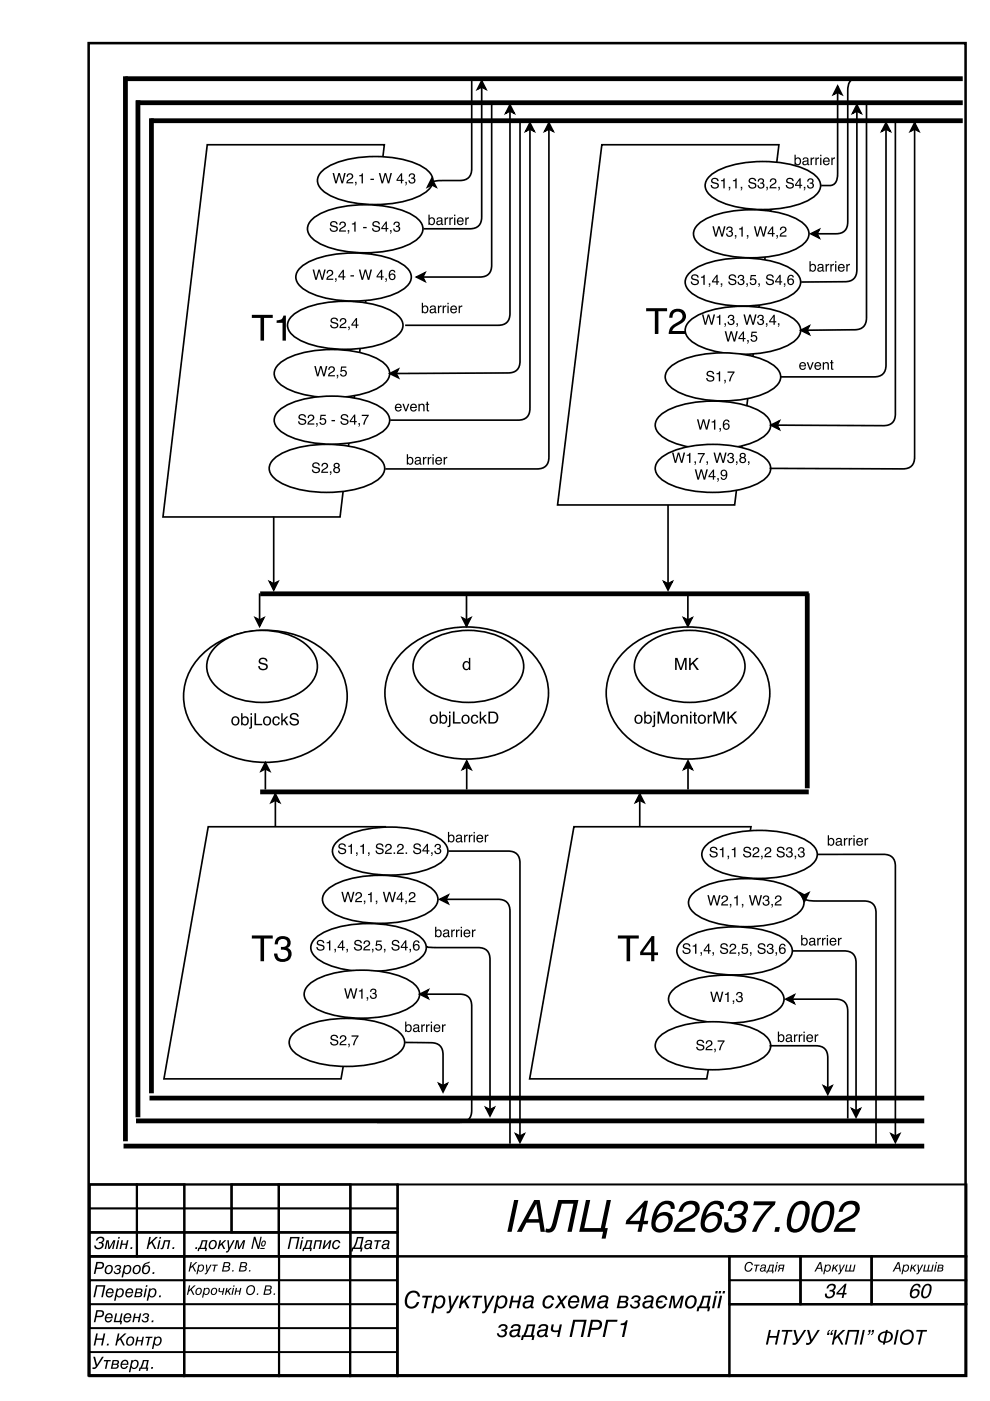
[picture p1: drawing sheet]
<svg xmlns="http://www.w3.org/2000/svg" width="210mm" height="297mm" viewBox="0 0 210 297" stroke-linecap="round" stroke-linejoin="round" font-family="sans-serif">
<g fill="none" stroke="#000" stroke-width=".35">
<path d="M19 251.1h10v5.1h-10zM29 251.1h10.1v5.1h-10.1zM39.1 251.1h10v5.1h-10zM49.1 256.2h10.1v5.1h-10.1zM59.2 251.1h15v5.1h-15zM74.2 256.2h10.1v5.1h-10.1zM19 261.3h10v5.1h-10zM29 261.3h10.1v5.1h-10.1zM39 271.4h20.2v5.1h-20.2zM39.1 261.3h20.1v5.1h-20.1zM59.2 276.5h15v5.1h-15zM59.2 261.3h15v5.1h-15z"/>
<path d="M59.2 266.4h15v5h-15zM74.2 261.3h10.1v5.1h-10.1zM154.7 271.4h15v5.1h-15zM169.7 266.4h15.1v5h-15.1zM184.8 266.4h20.1v5h-20.1zM19 286.7h20v5.1h-20zM39 281.6h20.2v5.1h-20.2zM74.2 286.7h9.9v5.1h-9.9z"/>
</g>
<g fill="#000">
<path d="M41.5 264.4h.3l-.1 .4h-.3z"/>
<path d="M109 254.4h.9l-1.4 6.8h-.9zM113.3 254.4h1.1l1.1 6.8h-.9l-.3-2h-2.7l-1 2h-1zM113.7 255.3l-1.7 3.2h2.2zM118.4 254.4h4.2l-1.4 6.8h-.9l1.3-6h-2.5l-1 3.9a2.32 2.32 0 0 1-1.6 2.2l-.9-.1 .2-.8 .2 .1a.87 .87 0 0 0 1.1-.9zM124.2 254.4h.9l-1.2 6h3.5l1.2-6h.9l-1.2 6h.6l-.5 2.2h-.8l.3-1.4h-5.1z"/>
<path d="M136.3 255.9l-2.8 2.9h2.2zM136.7 254.6h.7l-.9 4.2h1l-.2 .8h-1l-.3 1.6h-.8l.3-1.6h-2.9l.2-.8zM139.7 255.3a2.27 2.27 0 0 1 3.1-.2l.2 .6v.6h-.8a.95 .95 0 0 0-.5-1 .95 .95 0 0 0-1.1 .2l-.8 .7-.6 1.6a2.1 2.1 0 0 1 3.3 0 2.67 2.67 0 0 1-.8 2.8 2.67 2.67 0 0 1-3 .3 3.4 3.4 0 0 1-.2-3.5l.5-1.2zM139.4 258.3a1.31 1.31 0 0 0-.4 1.4 1.31 1.31 0 0 0 1.1 .9 1.69 1.69 0 0 0 1.4-1 1.69 1.69 0 0 0-.2-1.8l-.9-.1zM144.8 255.2a2.25 2.25 0 0 1 3.4 .3 2.47 2.47 0 0 1-1.6 3 5.1 5.1 0 0 0-2.7 1.9h3.6l-.2 .8h-4.5a3.7 3.7 0 0 1 2.1-2.7l1-.5a1.82 1.82 0 0 0 1.3-2.3 1.6 1.6 0 0 0-2.5 1.2h-.8l.4-1.1zM150.1 255.3a2.27 2.27 0 0 1 3.2-.2l.2 .6v.6h-.8a.95 .95 0 0 0-.5-1 .95 .95 0 0 0-1.1 .2l-.8 .7-.7 1.6a2.1 2.1 0 0 1 3.4 0 2.67 2.67 0 0 1-.9 2.8 2.67 2.67 0 0 1-3 .3 3.4 3.4 0 0 1-.2-3.5l.5-1.2zM149.9 258.3a1.31 1.31 0 0 0-.5 1.4 1.31 1.31 0 0 0 1.1 .9 1.69 1.69 0 0 0 1.5-1 1.69 1.69 0 0 0-.3-1.8l-.9-.1zM155.1 255.2a2.47 2.47 0 0 1 3.3 .1 1.83 1.83 0 0 1-1 2.4 1.54 1.54 0 0 1 .3 2.5 2.74 2.74 0 0 1-3.9 .5l-.3-.7 .1-.9h.9a1.08 1.08 0 0 0 .2 1.2 1.08 1.08 0 0 0 1.2 .3 1.44 1.44 0 0 0 1.1-2.2l-.4-.2-1-.1 .2-.7h.1a1.33 1.33 0 0 0 1.4-.4 1.33 1.33 0 0 0 .2-1.4 1.54 1.54 0 0 0-2.4 1.2h-.8l.3-1zM159.9 254.7h4.6a2.9 2.9 0 0 1-1.3 1.8l-1.7 2.3-1.1 2.4h-1a15.9 15.9 0 0 1 3.9-5.7h-3.6zM164.4 260.2h1l-.2 1h-1zM168.3 255.3a1.89 1.89 0 0 1 2.1-.7 1.89 1.89 0 0 1 1.3 1.8 6 6 0 0 1-1.8 4.5 1.85 1.85 0 0 1-2.2 .3 1.85 1.85 0 0 1-.9-2.1 6.3 6.3 0 0 1 1.5-3.8zM168.9 255.7a5.7 5.7 0 0 0-1.1 4.4 1.32 1.32 0 0 0 1.4 .4 1.32 1.32 0 0 0 1-1.1 6 6 0 0 0 .4-3.7 1.18 1.18 0 0 0-1.7 0zM173.5 255.3a1.89 1.89 0 0 1 2.1-.7 1.89 1.89 0 0 1 1.3 1.8 6 6 0 0 1-1.8 4.5 1.85 1.85 0 0 1-2.2 .3 1.85 1.85 0 0 1-.9-2.1 6.3 6.3 0 0 1 1.5-3.8zM174.1 255.7a5.7 5.7 0 0 0-1.1 4.4 1.32 1.32 0 0 0 1.4 .4 1.32 1.32 0 0 0 1-1.1 6 6 0 0 0 .5-3.7 1.18 1.18 0 0 0-1.8 0zM178.7 255.2a2.25 2.25 0 0 1 3.5 .3 2.47 2.47 0 0 1-1.7 3 5.1 5.1 0 0 0-2.7 1.9h3.6l-.2 .8h-4.5a3.7 3.7 0 0 1 2.1-2.7l1-.5a1.82 1.82 0 0 0 1.4-2.3 1.6 1.6 0 0 0-2.6 1.2h-.8l.4-1.1z"/>
<path d="M20.4 267.5h.9a.75 .75 0 0 1 .8 .8 .75 .75 0 0 1-.8 .7h-.8l-.3 1.1h-.3zM20.7 267.8l-.2 .9h.7a.45 .45 0 0 0 .5-.4 .45 .45 0 0 0-.4-.5zM22.8 268.6a.66 .66 0 0 0-.3 .8 .66 .66 0 0 0 .7 .5 .79 .79 0 0 0 .4-.7 .79 .79 0 0 0-.4-.8zM22.5 268.4a.86 .86 0 0 1 1.3 0 .86 .86 0 0 1-.1 1.3 .86 .86 0 0 1-1.3 .3 .86 .86 0 0 1 0-1.3zM24.5 268.4a.61 .61 0 0 1 .8-.2 .61 .61 0 0 1 .2 .9h-.1a.69 .69 0 0 1-.3 1.1 .69 .69 0 0 1-1-.5v-.1h.3a.43 .43 0 0 0 .6 .4 .43 .43 0 0 0 .1-.7l-.4-.1 .1-.2a.36 .36 0 0 0 .5-.1 .36 .36 0 0 0-.1-.5 .36 .36 0 0 0-.5 .1l-.1 .2h-.3zM26.3 268.2h.3v.3a.76 .76 0 0 1 1-.1 .76 .76 0 0 1 .2 1 .8 .8 0 0 1-.6 .7 .8 .8 0 0 1-.9-.3l-.2 1h-.3zM26.7 268.6a.64 .64 0 0 0-.3 .8 .64 .64 0 0 0 .8 .4 .72 .72 0 0 0 .3-.7 .72 .72 0 0 0-.5-.6zM28.7 268.6a.66 .66 0 0 0-.3 .8 .66 .66 0 0 0 .7 .5 .79 .79 0 0 0 .4-.7 .79 .79 0 0 0-.4-.8zM28.5 268.4a.86 .86 0 0 1 1.2 0 .86 .86 0 0 1 0 1.3 .86 .86 0 0 1-1.3 .3 .86 .86 0 0 1-.1-1.3zM30.5 268l1.3-.5-.2 .3-.7 .2-.3 .4a.83 .83 0 0 1 1.1 .1 .83 .83 0 0 1-.1 1.2 .86 .86 0 0 1-1.2 .4 .86 .86 0 0 1-.3-1.3zM30.7 268.7a.69 .69 0 0 0-.3 .7 .69 .69 0 0 0 .6 .5 .75 .75 0 0 0 .5-.7 .75 .75 0 0 0-.4-.7zM32.4 269.7h.3v.4h-.4z"/>
<path d="M20.4 272.5h2l-.6 2.5h-.3l.5-2.2h-1.4l-.4 2.2h-.4zM23 273.6l-.2 .4h1l-.2-.5zM22.8 273.4a.79 .79 0 0 1 1-.2 .79 .79 0 0 1 .3 1h-1.4a.5 .5 0 0 0 .4 .6 .5 .5 0 0 0 .6-.4h.3a.84 .84 0 0 1-1.2 .6 .84 .84 0 0 1-.3-1.3zM24.7 273.2h.3v.2a.76 .76 0 0 1 1.1-.1 .76 .76 0 0 1 .1 1.1 .8 .8 0 0 1-.6 .6 .8 .8 0 0 1-.9-.3l-.2 1.1h-.3zM25.1 273.5a.64 .64 0 0 0-.3 .9 .64 .64 0 0 0 .8 .3 .72 .72 0 0 0 .4-.7 .72 .72 0 0 0-.6-.6zM27.1 273.6l-.2 .4h1l-.2-.5zM26.9 273.4a.79 .79 0 0 1 1-.2 .79 .79 0 0 1 .3 1h-1.3a.5 .5 0 0 0 .3 .6 .5 .5 0 0 0 .6-.4h.3a.84 .84 0 0 1-1.1 .6 .84 .84 0 0 1-.3-1.3zM28.8 273.2h.8a.47 .47 0 0 1 .6 .3 .47 .47 0 0 1-.3 .6 .56 .56 0 0 1 .2 .7 .56 .56 0 0 1-.7 .2h-.9zM28.9 274.2l-.1 .6h.6a.31 .31 0 0 0 .4-.2 .31 .31 0 0 0-.3-.4zM29.1 273.4l-.1 .6h.5a.29 .29 0 0 0 .4-.2 .29 .29 0 0 0-.3-.4zM30.8 273.2h.3l-.4 1.8h-.3zM31 272.5h.3l-.1 .3h-.3zM31.7 273.2h.2v.2a.76 .76 0 0 1 1.1-.1 .76 .76 0 0 1 .1 1.1 .8 .8 0 0 1-.6 .6 .8 .8 0 0 1-.9-.3l-.2 1.1h-.3zM32 273.5a.64 .64 0 0 0-.3 .9 .64 .64 0 0 0 .8 .3 .72 .72 0 0 0 .4-.7 .72 .72 0 0 0-.6-.6zM33.8 274.7h.3v.3h-.4z"/>
<path d="M20.6 262.5a.82 .82 0 0 1 .9-.3 .82 .82 0 0 1 .6 .8l-.5 .4a.83 .83 0 0 1 .2 1.1 .83 .83 0 0 1-.9 .4l-.5-.1-.3-.3-.1-.4h.3a.63 .63 0 0 0 .8 .4 .63 .63 0 0 0 .4-.8l-.6-.1 .1-.3a.51 .51 0 0 0 .7-.1 .51 .51 0 0 0-.2-.7 .51 .51 0 0 0-.7 .2l-.2 .3h-.3zM22.6 262.9h.4l.2 1.6 .8-1.6h.5l-.4 1.9h-.3l.3-1.5-.8 1.5h-.3l-.2-1.5-.3 1.5h-.3zM24.9 262.9h.4l-.4 1.9h-.3zM25.1 262.3h.3l-.1 .3h-.3zM25.7 262.9h.4l-.2 .8h.9l.1-.8h.3l-.4 1.9h-.3l.2-.9h-.8l-.2 .9h-.3zM27.7 264.4h.4l-.1 .4h-.4z"/>
<path d="M31.6 262.3h.4l-.3 1.2 1.3-1.2h.5l-1.1 1 .7 1.5h-.3l-.7-1.3-.5 .5-.2 .8h-.3zM33.7 262.9h.3l-.4 1.9h-.3zM33.9 262.3h.3l-.1 .3h-.3zM34.8 262.9h1.3l-.4 1.9h-.3l.3-1.6h-.7l-.3 1.1a.5 .5 0 0 1-.7 .5l.1-.3 .3-.1zM36.6 264.4h.4l-.1 .4h-.4z"/>
<path d="M40.1 272.5h.2l-.2 1 1-1h.4l-.9 .8 .6 1.2h-.3l-.5-1-.4 .4-.1 .6h-.3zM41.9 273.4a.5 .5 0 0 0-.3 .6 .5 .5 0 0 0 .7 .3 .52 .52 0 0 0 .3-.6 .52 .52 0 0 0-.6-.4zM41.7 273.2a.69 .69 0 0 1 1 .1 .69 .69 0 0 1-.1 1 .69 .69 0 0 1-1.1 .1 .69 .69 0 0 1 .1-1.1zM43.3 273.1h.2v.2a.62 .62 0 0 1 .9-.1 .62 .62 0 0 1 0 .9 .61 .61 0 0 1-.5 .5 .61 .61 0 0 1-.6-.3l-.2 .8h-.3zM43.6 273.4a.5 .5 0 0 0-.3 .6 .5 .5 0 0 0 .6 .3 .5 .5 0 0 0 .4-.7 .5 .5 0 0 0-.7-.2zM45.2 273.4a.5 .5 0 0 0-.3 .6 .5 .5 0 0 0 .6 .3 .52 .52 0 0 0 .4-.6 .52 .52 0 0 0-.7-.4zM45 273.2a.69 .69 0 0 1 1 .1 .69 .69 0 0 1-.2 1 .69 .69 0 0 1-1 .1 .69 .69 0 0 1 .1-1.1zM46.4 273.1h.3l-.1 .3a.38 .38 0 0 0 .2 .4 .38 .38 0 0 0 .4-.1l.2-.6h.2l-.3 1.4h-.3l.2-.6a.52 .52 0 0 1-.7 .1 .52 .52 0 0 1-.1-.6zM48 273.1h.2l-.1 .6 .7-.6h.3l-.6 .6 .4 .8h-.3l-.3-.7-.3 .3-.1 .4h-.2zM49.4 273.1h.2l-.3 1.4h-.2zM49.5 272.5h.2v.3h-.3zM50 273.1h.3l-.2 .5h.7l.1-.5h.3l-.3 1.4h-.3l.2-.7h-.7l-.2 .7h-.2zM52.7 272.9a.75 .75 0 0 0-.3 .9 .75 .75 0 0 0 .9 .5 .91 .91 0 0 0 .1-1.6zM52.6 272.7a.93 .93 0 0 1 1.3 0 .93 .93 0 0 1 0 1.4 .94 .94 0 0 1-1.4 .3 .94 .94 0 0 1-.1-1.4zM54.5 274.2h.3l-.1 .3h-.3zM56.3 272.5h.7a.5 .5 0 0 1 .6 .4 .5 .5 0 0 1-.3 .6 .59 .59 0 0 1 .2 .8 .59 .59 0 0 1-.8 .2h-.9zM56.3 273.6l-.1 .7h.5a.38 .38 0 0 0 .6-.2 .38 .38 0 0 0-.4-.5zM56.5 272.8l-.1 .6h.5a.33 .33 0 0 0 .4-.3 .33 .33 0 0 0-.4-.3zM58.1 274.2h.2v.3h-.3z"/>
<path d="M40.4 267.6h.3l-.2 1 1-1h.4l-.9 .8 .6 1.2h-.3l-.5-1-.4 .4-.2 .6h-.2zM42.1 268.1h.2v.2a.62 .62 0 0 1 .9 0 .62 .62 0 0 1 0 .9 .61 .61 0 0 1-.5 .4 .61 .61 0 0 1-.6-.3l-.2 .9h-.3zM42.4 268.4a.5 .5 0 0 0-.3 .7 .5 .5 0 0 0 .6 .3 .5 .5 0 0 0 .4-.7 .5 .5 0 0 0-.7-.3zM43.6 268.1h.3l.1 1.2 .6-1.2h.3l-1 1.9-.4 .2-.1-.2 .2-.1 .2-.2zM45 268.1h1.2l-.1 .2h-.4l-.2 1.3h-.3l.3-1.3h-.5zM47.5 267.6h.7a.5 .5 0 0 1 .6 .3 .5 .5 0 0 1-.3 .7 .59 .59 0 0 1 .2 .7 .59 .59 0 0 1-.8 .3h-.9zM47.5 268.7l-.1 .7h.5a.38 .38 0 0 0 .6-.3 .38 .38 0 0 0-.4-.4zM47.7 267.8l-.1 .6h.5a.33 .33 0 0 0 .5-.2 .33 .33 0 0 0-.5-.4zM49.3 269.3h.2v.3h-.3zM51 267.6h.8a.5 .5 0 0 1 .6 .3 .5 .5 0 0 1-.4 .7 .59 .59 0 0 1 .2 .7 .59 .59 0 0 1-.7 .3h-.9zM51.1 268.7l-.2 .7h.6a.38 .38 0 0 0 .5-.3 .38 .38 0 0 0-.3-.4zM51.3 267.8l-.2 .6h.6a.33 .33 0 0 0 .4-.2 .33 .33 0 0 0-.4-.4zM52.8 269.3h.3l-.1 .3h-.2z"/>
<path d="M43 263.2l-.5 1.4h.8l.3-1.4zM42.8 262.9h1.2l-.3 1.7h.2l-.1 .7h-.3l.1-.5h-1.3l-.1 .5h-.3l.1-.7 .3-.2z"/>
<path d="M44.9 263.3a.66 .66 0 0 0-.4 .8 .66 .66 0 0 0 .7 .5 .79 .79 0 0 0 .5-.7 .79 .79 0 0 0-.5-.8zM44.6 263.2a.86 .86 0 0 1 1.2 0 .86 .86 0 0 1 0 1.2 .86 .86 0 0 1-1.3 .3 .86 .86 0 0 1-.1-1.3zM46.5 262.9h.4l-.2 .9 .9-.9h.4l-.8 .8 .5 1.1h-.3l-.5-.9-.3 .4-.1 .5h-.3zM48.2 262.9h.3l.1 1.6 .8-1.6h.4l-1.3 2.5-.5 .2-.1-.3 .3-.1 .2-.3zM50.1 262.9h.5l.1 1.6 .8-1.6h.5l-.4 1.9h-.3l.3-1.5-.8 1.5h-.3l-.2-1.5-.3 1.5h-.3z"/>
<path d="M55.8 263.3l-.2 .6a.4 .4 0 0 0 .5-.1 .4 .4 0 0 0 0-.5zM55.2 264.6h.9v.2h-.9zM55.6 263.2a.47 .47 0 0 1 .7-.1 .47 .47 0 0 1 0 .7 .49 .49 0 0 1-.7 .5 .49 .49 0 0 1-.2-.8zM53.8 262.2h.4l.6 2.1 .4-2.1h.3l-.6 2.6h-.3l-.6-2.1-.4 2.1h-.3z"/>
<path d="M61.5 262.3h2l-.5 2.5h-.3l.4-2.2h-1.3l-.5 2.2h-.3zM63.9 262.9h.3l-.4 1.9h-.3zM64 262.3h.4l-.1 .3h-.3zM65.2 263.2l-.4 1.4h.8l.3-1.4zM65 262.9h1.2l-.3 1.7h.2l-.1 .7h-.3l.1-.5h-1.3l-.1 .5h-.3l.2-.7 .2-.2zM66.8 262.9h1.5l-.4 1.9h-.3l.3-1.6h-.8l-.4 1.6h-.3zM68.8 262.9h.3l-.3 1.4 1.1-1.4h.4l-.4 1.9h-.3l.3-1.4-1.2 1.4h-.3zM70.8 263.2a.79 .79 0 0 1 .8-.3 .79 .79 0 0 1 .6 .7h-.4a.57 .57 0 0 0-.7-.4 .57 .57 0 0 0-.3 .7 .51 .51 0 0 0 .3 .7 .51 .51 0 0 0 .6-.5h.3a.87 .87 0 0 1-1.2 .7 .87 .87 0 0 1-.2-1.4z"/>
<path d="M75.9 262.6l-.7 1.9h1.1l.4-1.9zM75.7 262.3h1.4l-.5 2.2h.3l-.2 .9h-.3l.1-.6h-1.6l-.1 .6h-.4l.2-.9h.2l.5-.8zM77.7 264.1a.4 .4 0 0 0 .2 .6 .4 .4 0 0 0 .5-.4l.1-.4zM77.6 263.1a.69 .69 0 0 1 .9-.2 .69 .69 0 0 1 .3 .8l-.1 .8 .2 .1-.1 .2h-.3l-.1-.2a.61 .61 0 0 1-1.1 0 .61 .61 0 0 1 .6-.9l.6-.1a.26 .26 0 0 0 .1-.2 .26 .26 0 0 0-.2-.2h-.4l-.3 .3h-.3zM79.4 262.9h1.5l-.1 .3h-.5l-.4 1.6h-.3l.3-1.6h-.5zM81.3 264.1a.4 .4 0 0 0 .2 .6 .4 .4 0 0 0 .6-.4l.1-.4zM81.3 263.1a.69 .69 0 0 1 .9-.2 .69 .69 0 0 1 .3 .8l-.1 .8 .2 .1-.1 .2h-.3l-.1-.2a.61 .61 0 0 1-1.1 0 .61 .61 0 0 1 .5-.9l.7-.1a.26 .26 0 0 0 .1-.2 .26 .26 0 0 0-.3-.2h-.3l-.3 .3h-.3z"/>
<path d="M86.5 274.1a1.46 1.46 0 0 1 1.6-.4 1.46 1.46 0 0 1 1 1.2h-.5a1.08 1.08 0 0 0-1.2-.8 1.08 1.08 0 0 0-1 1 1.22 1.22 0 0 0 1 1.9l.6-.3 .4-.6h.5a1.58 1.58 0 0 1-2 1.3 1.58 1.58 0 0 1-1-2.2zM89.6 274.7h2v.4h-.8l-.5 2.3h-.4l.4-2.3h-.8zM92.2 274.7h.5l-.1 .4a1.06 1.06 0 0 1 1.4-.3 1.06 1.06 0 0 1 .4 1.4 1.17 1.17 0 0 1-.8 1.2 1.17 1.17 0 0 1-1.4-.5l-.3 1.5h-.4zM92.8 275.2a1.05 1.05 0 0 0 .2 1.9 1.22 1.22 0 0 0 .6-2l-.4-.1zM95.1 274.7h.4l.2 2.2 1.2-2.2h.5l-1.8 3.2a.77 .77 0 0 1-.9 .5v-.4h.4l.3-.5zM97.8 274.7h.5l-.3 1.2 1.3-1.2h.6l-1.2 1.1 .8 1.6h-.5l-.6-1.3-.5 .5-.2 .8h-.4zM100.2 274.7h2.1l-.1 .4h-.8l-.5 2.3h-.4l.4-2.3h-.8zM102.6 274.7h.5l.2 2.2 1.1-2.2h.5l-1.8 3.2a.77 .77 0 0 1-.9 .5l.1-.4h.3l.3-.5zM105.4 274.7h.4v.4a1.06 1.06 0 0 1 1.4-.3 1.06 1.06 0 0 1 .3 1.4 1.17 1.17 0 0 1-.8 1.2 1.17 1.17 0 0 1-1.3-.5l-.3 1.5h-.5zM106 275.2a1.05 1.05 0 0 0 .2 1.9 1.22 1.22 0 0 0 .6-2l-.5-.1zM108.4 274.7h.5l-.2 1.1h1.2l.2-1.1h.5l-.6 2.7h-.4l.2-1.3h-1.2l-.3 1.3h-.4zM111.4 276.3a.54 .54 0 0 0 .2 .8 .54 .54 0 0 0 .7-.3l.3-.8zM111.3 274.9a1.27 1.27 0 0 1 1.9 .2l-.3 1.8 .3 .2-.1 .3h-.4l-.2-.3a.87 .87 0 0 1-1.6 0 .87 .87 0 0 1 .8-1.3l.7-.1a.36 .36 0 0 0 .4-.3 .36 .36 0 0 0-.4-.4h-.5l-.4 .5h-.4zM115.5 275a1.12 1.12 0 0 1 1.2-.4 1.12 1.12 0 0 1 .8 1h-.4a.75 .75 0 0 0-.9-.6 .75 .75 0 0 0-.6 .8 .75 .75 0 0 0 0 1 .75 .75 0 0 0 1.1-.1l.2-.3h.4a1.21 1.21 0 0 1-1.6 1 1.21 1.21 0 0 1-.5-1.9zM118.1 274.7h.5l.5 1 .7-1h.6l-1.1 1.3 .6 1.4h-.5l-.5-1-.7 1h-.6l1.1-1.4zM121.2 275.3l-.3 .5h1.5a.66 .66 0 0 0-.4-.7 .66 .66 0 0 0-.8 .2zM120.9 275a1.13 1.13 0 0 1 1.4-.2 1.13 1.13 0 0 1 .5 1.4h-1.9a.71 .71 0 0 0 .5 .9 .71 .71 0 0 0 .8-.6h.5a1.18 1.18 0 0 1-1.6 .9 1.18 1.18 0 0 1-.6-1.7zM123.7 274.7h.6l.3 2.2 1.2-2.2h.6l-.6 2.7h-.4l.5-2.2-1.2 2.2h-.5l-.2-2.2-.5 2.2h-.4zM127.2 276.3a.54 .54 0 0 0 .2 .8 .54 .54 0 0 0 .7-.3l.3-.8zM127.1 274.9a1.27 1.27 0 0 1 1.9 .2l-.3 1.8 .3 .2-.1 .3h-.4l-.2-.3a.87 .87 0 0 1-1.6 0 .87 .87 0 0 1 .8-1.3l.7-.1a.36 .36 0 0 0 .4-.3 .36 .36 0 0 0-.4-.4h-.5l-.4 .5h-.4zM131.3 274.7h1.1a.67 .67 0 0 1 .8 .5 .67 .67 0 0 1-.4 .8 .79 .79 0 0 1 .2 1 .79 .79 0 0 1-.9 .4h-1.4zM131.4 276.2l-.1 .8h.7a.44 .44 0 0 0 .7-.3 .44 .44 0 0 0-.5-.5zM131.7 275.1l-.2 .7h.7a.41 .41 0 0 0 .6-.2 .41 .41 0 0 0-.4-.5zM134.1 274.9a.96 .96 0 0 1 1.1-.2 .96 .96 0 0 1 .6 .9l-.4 .4a.93 .93 0 0 1 0 1.2 .93 .93 0 0 1-1.2 .2l-.4-.3-.3-.5h.4a.62 .62 0 0 0 .8 .5 .62 .62 0 0 0 .4-.9l-.6-.1v-.3a.48 .48 0 0 0 .7-.1 .48 .48 0 0 0 0-.6l-.5-.1-.4 .4h-.5zM136.8 276.3a.54 .54 0 0 0 .2 .8 .54 .54 0 0 0 .7-.3l.3-.8zM136.7 274.9a1.27 1.27 0 0 1 1.9 .2l-.3 1.8 .3 .2-.1 .3h-.4l-.2-.3a.87 .87 0 0 1-1.6 0 .87 .87 0 0 1 .8-1.3l.7-.1a.36 .36 0 0 0 .4-.3 .36 .36 0 0 0-.4-.4h-.5l-.4 .5h-.4zM139.6 275a1.09 1.09 0 0 1 1.1-.4 1.09 1.09 0 0 1 .8 1h-.4a.76 .76 0 0 0-.9-.6 .76 .76 0 0 0-.6 .8h.9l-.1 .4h-.9a.72 .72 0 0 0 .5 .9 .72 .72 0 0 0 .9-.7h.4a1.18 1.18 0 0 1-1.5 1 1.18 1.18 0 0 1-.7-1.7zM142.3 274.7h.7l.2 2.2 1.2-2.2h.6l-.6 2.7h-.4l.5-2.2-1.2 2.2h-.4l-.3-2.2-.4 2.2h-.4zM146.1 275.2a1.07 1.07 0 0 0 .2 1.9 1.22 1.22 0 0 0 .6-2.1h-.4zM145.7 275a1.16 1.16 0 0 1 1.6-.2 1.16 1.16 0 0 1 .3 1.6 1.23 1.23 0 0 1-1.7 1 1.23 1.23 0 0 1-.5-1.9zM149.3 275.1l-.6 1.9h1.1l.4-1.9zM149 274.7h1.7l-.5 2.3h.4l-.2 1h-.5l.2-.6h-1.8l-.2 .6h-.4l.2-1h.3l.1-.2zM151.5 274.7h.5l-.6 2.7h-.4zM151.7 273.7h.5l-.1 .5h-.5zM152.7 274.7h.4l-.6 2.7h-.4zM153.3 273.7h.4l-.1 .5h-.4zM152.5 273.7h.4l-.1 .5h-.5z"/>
<path d="M158.2 267.8a.81 .81 0 0 1 .9-.2 .81 .81 0 0 1 .5 .6h-.2a.64 .64 0 0 0-.8-.4 .64 .64 0 0 0-.5 .8 .59 .59 0 0 0 .4 .8 .59 .59 0 0 0 .8-.5h.2a.89 .89 0 0 1-1.2 .7 .89 .89 0 0 1-.3-1.4zM159.9 268.1h1.2l-.1 .2h-.4l-.3 1.3h-.2l.2-1.3h-.4zM161.4 269a.33 .33 0 0 0 .3 .5 .33 .33 0 0 0 .3-.4l.1-.2zM161.4 268.3a.55 .55 0 0 1 .7-.2 .55 .55 0 0 1 .3 .6l-.2 .6 .2 .1v.2l-.4-.2a.48 .48 0 0 1-.8 0 .48 .48 0 0 1 .4-.7l.6-.1a.33 .33 0 0 0-.4-.3 .33 .33 0 0 0-.3 .3h-.2zM163.3 268.3l-.3 1.1h.6l.2-1.1zM163.1 268.1h1l-.2 1.3h.1l-.1 .6h-.2l.1-.4h-1l-.1 .4h-.2zM164.6 268.1h.2l-.3 1.5h-.2zM164.7 267.6h.2v.3h-.3zM165.2 268.2l1.1-.1-.3 1.5h-.2l.1-.6h-.5l-.3 .6h-.3l.5-.7a.39 .39 0 0 1-.1-.7zM165.4 268.4a.23 .23 0 0 0-.1 .3 .23 .23 0 0 0 .2 .1h.4l.1-.5z"/>
<path d="M173.8 267.6h.3l.3 2h-.2l-.1-.6h-.8l-.3 .6h-.3zM173.9 267.8l-.5 1h.6zM175 268.1h.2v.2a.62 .62 0 0 1 .9 0 .62 .62 0 0 1 0 .9 .61 .61 0 0 1-.5 .4 .61 .61 0 0 1-.6-.3l-.2 .9h-.3zM175.3 268.4a.5 .5 0 0 0-.3 .7 .5 .5 0 0 0 .6 .3 .5 .5 0 0 0 .4-.7 .5 .5 0 0 0-.7-.3zM176.6 268.1h.3l-.1 .7 .7-.7h.3l-.6 .6 .4 .9h-.3l-.3-.7-.3 .3-.1 .4h-.3zM177.9 268.1h.3l.1 1.2 .6-1.2h.3l-1 1.9-.4 .2-.1-.2 .2-.1 .2-.2zM179.4 268.1h.3l-.3 1.3h.6l.3-1.3h.2l-.2 1.3h.6l.2-1.3h.3l-.3 1.5h-2z"/>
<path d="M175.7 272.4a.88 .88 0 0 1 .9-.2 .88 .88 0 0 1 .6 .8l-.5 .6a.93 .93 0 0 1 .3 1 .93 .93 0 0 1-.9 .6 .81 .81 0 0 1-.9-.1 .81 .81 0 0 1-.3-.8h.4a.64 .64 0 0 0 .6 .6 .64 .64 0 0 0 .7-.5 .59 .59 0 0 0-.8-.6l.2-.3a.56 .56 0 0 0 .8-.3 .56 .56 0 0 0-.4-.8 .56 .56 0 0 0-.7 .5l-.1 .3h-.4zM179 272.8l-1.3 1.3h1zM179.2 272.2h.3l-.4 1.9h.4l-.1 .4h-.4l-.2 .7h-.3l.1-.7h-1.3l.1-.4z"/>
<path d="M190.3 267.6h.4l.3 2h-.3v-.6h-.9l-.2 .6h-.4zM190.5 267.8l-.5 1h.6zM191.5 268.1h.3l-.1 .2a.62 .62 0 0 1 .9 0 .62 .62 0 0 1 0 .9 .61 .61 0 0 1-.5 .4 .61 .61 0 0 1-.6-.3l-.1 .9h-.3zM191.9 268.4a.5 .5 0 0 0-.3 .7 .5 .5 0 0 0 .6 .3 .5 .5 0 0 0 .3-.7 .5 .5 0 0 0-.6-.3zM193.2 268.1h.3l-.2 .7 .7-.7h.4l-.7 .6 .5 .9h-.3l-.4-.7-.2 .3-.1 .4h-.3zM194.5 268.1h.3l.1 1.2 .6-1.2h.3l-1.1 1.9-.3 .2-.1-.2 .2-.1 .2-.2zM196 268.1h.3l-.3 1.3h.6l.3-1.3h.2l-.2 1.3h.6l.2-1.3h.3l-.3 1.5h-2zM198.3 268.1h.3l-.3 1.5h-.3zM198.5 267.6h.2l-.1 .3h-.2zM199 268.1h.7a.36 .36 0 0 1 .3 .3 .36 .36 0 0 1-.2 .4 .44 .44 0 0 1 .1 .6 .44 .44 0 0 1-.5 .2h-.7zM199 268.9l-.1 .5h.5a.24 .24 0 0 0 .3-.2 .24 .24 0 0 0-.2-.3zM199.2 268.3l-.1 .4h.4a.22 .22 0 0 0 .3-.1 .22 .22 0 0 0-.3-.3z"/>
<path d="M193.5 272.6a.85 .85 0 0 1 1-.5 .85 .85 0 0 1 .7 .9h-.4a.51 .51 0 0 0-.4-.5 .51 .51 0 0 0-.6 .3l-.4 .8a.87 .87 0 0 1 1.3-.2 .87 .87 0 0 1 0 1.3 .99 .99 0 0 1-1.3 .5 .99 .99 0 0 1-.4-1.3zM193.5 273.9a.63 .63 0 0 0 .2 1.1 .63 .63 0 0 0 .8-.7 .57 .57 0 0 0-.3-.7 .57 .57 0 0 0-.7 .3zM195.9 272.6a.91 .91 0 0 1 1.2-.4 .91 .91 0 0 1 .4 1.2 1.69 1.69 0 0 1-1.8 1.8 1.76 1.76 0 0 1 0-2.3zM196.3 272.7a2.07 2.07 0 0 0-.4 2.2 1.03 1.03 0 0 0 1.1-1.2l.1-.6a.48 .48 0 0 0-.2-.6 .48 .48 0 0 0-.6 .2z"/>
<path d="M19.8 287.7h.4l.4 1.6 1-1.6h.4l-1.2 1.8a.96 .96 0 0 1-1.2 .7l.1-.3a.37 .37 0 0 0 .4 0 .37 .37 0 0 0 .2-.4zM22.1 288.3h1.4l-.1 .3h-.5l-.3 1.6h-.4l.4-1.6h-.6zM23.9 288.3h.8a.47 .47 0 0 1 .5 .4 .47 .47 0 0 1-.3 .5 .56 .56 0 0 1 .2 .7 .56 .56 0 0 1-.7 .3h-.9zM24 289.4l-.2 .6h.6a.31 .31 0 0 0 .4-.2 .31 .31 0 0 0-.3-.4zM24.1 288.6l-.1 .5h.5a.29 .29 0 0 0 .4-.2 .29 .29 0 0 0-.3-.3zM26.1 288.7l-.2 .4h1l-.2-.5zM25.9 288.6a.79 .79 0 0 1 1-.2 .79 .79 0 0 1 .3 1h-1.3a.5 .5 0 0 0 .3 .6 .5 .5 0 0 0 .6-.4h.3a.84 .84 0 0 1-1.2 .6 .84 .84 0 0 1-.2-1.3zM27.9 288.3h.3l-.1 .3a.76 .76 0 0 1 1.1-.1 .76 .76 0 0 1 .1 1 .8 .8 0 0 1-.6 .7 .8 .8 0 0 1-.8-.3l-.3 1h-.3zM28.3 288.7a.64 .64 0 0 0-.4 .8 .64 .64 0 0 0 .8 .4 .72 .72 0 0 0 .4-.7 .72 .72 0 0 0-.6-.6zM30.6 288.6l-.5 1.4h.8l.3-1.4zM30.3 288.3h1.2l-.3 1.7h.2l-.1 .7h-.3l.1-.5h-1.3l-.1 .5h-.3l.2-.7 .2-.2zM32.1 289.8h.4l-.1 .4h-.4z"/>
<path d="M20.4 277.8h.9a.75 .75 0 0 1 .8 .7 .75 .75 0 0 1-.8 .8h-.8l-.3 1h-.3zM20.7 278.1l-.2 .9h.7a.45 .45 0 0 0 .5-.4 .45 .45 0 0 0-.4-.5zM22.8 278.9l-.2 .4h1l-.2-.6zM22.6 278.7a.79 .79 0 0 1 1-.2 .79 .79 0 0 1 .3 1h-1.4a.5 .5 0 0 0 .4 .6 .5 .5 0 0 0 .6-.4h.3a.84 .84 0 0 1-1.2 .6 .84 .84 0 0 1-.3-1.3zM24.5 278.5h.3l-.3 1.6h.8l.4-1.6h.3l-.3 1.6h.2l-.2 .7h-.3l.1-.5h-1.4zM26.7 278.9l-.2 .4h1.1l-.2-.6zM26.5 278.7a.79 .79 0 0 1 1-.2 .79 .79 0 0 1 .3 1h-1.3a.5 .5 0 0 0 .3 .6 .5 .5 0 0 0 .6-.4h.4a.84 .84 0 0 1-1.2 .6 .84 .84 0 0 1-.3-1.3zM28.5 278.5h.3l-.2 .7h.9l.1-.7h.3l-.4 1.8h-.3l.2-.8h-.8l-.2 .8h-.3zM30.4 278.6a.61 .61 0 0 1 .9-.1 .61 .61 0 0 1 .1 .8l-.1 .1a.69 .69 0 0 1-.3 1 .69 .69 0 0 1-.9-.5l-.1-.1h.3a.43 .43 0 0 0 .6 .4 .43 .43 0 0 0 .1-.7h-.3v-.3a.36 .36 0 0 0 .5-.1 .36 .36 0 0 0-.1-.5 .36 .36 0 0 0-.5 .2l-.1 .2h-.3zM32.2 280h.4l-.1 .3h-.4z"/>
<path d="M20.4 282.7h.3l-.2 1.1h1.3l.2-1.1h.3l-.5 2.6h-.4l.3-1.2h-1.2l-.3 1.2h-.3zM22.7 284.9h.4l-.1 .4h-.4zM25 282.7h.3l-.3 1.3 1.4-1.3h.4l-1.1 1.1 .8 1.5h-.4l-.6-1.3-.6 .5-.1 .8h-.4zM27.3 283.8a.66 .66 0 0 0-.3 .7 .66 .66 0 0 0 .7 .5 .79 .79 0 0 0 .5-.7 .79 .79 0 0 0-.5-.7zM27.1 283.6a.86 .86 0 0 1 1.2 0 .86 .86 0 0 1 0 1.3 .86 .86 0 0 1-1.3 .3 .86 .86 0 0 1-.1-1.4zM29 283.4h.4l-.2 .7h.8l.2-.7h.3l-.4 1.9h-.3l.2-.9h-.9l-.1 .9h-.4zM30.9 283.4h1.4v.3h-.6l-.3 1.6h-.3l.3-1.6h-.6zM32.8 283.4h.3l-.1 .3a.76 .76 0 0 1 1.1-.2 .76 .76 0 0 1 .1 1.1 .8 .8 0 0 1-.6 .7 .8 .8 0 0 1-.9-.3l-.2 1h-.3zM33.1 283.8a.64 .64 0 0 0-.3 .8 .64 .64 0 0 0 .8 .4 .72 .72 0 0 0 .4-.8 .72 .72 0 0 0-.6-.6z"/>
<path d="M105.9 281a.96 .96 0 0 1 1.1-.3 .96 .96 0 0 1 .6 1l-.4 .4a.93 .93 0 0 1 0 1.2 .93 .93 0 0 1-1.2 .2l-.4-.3-.3-.5h.4a.62 .62 0 0 0 .8 .5 .62 .62 0 0 0 .4-.9l-.6-.1v-.4a.48 .48 0 0 0 .7 0 .48 .48 0 0 0 0-.6l-.5-.1-.4 .4h-.5zM108.6 282.4a.54 .54 0 0 0 .2 .8 .54 .54 0 0 0 .7-.3l.3-.8zM108.5 281a1.27 1.27 0 0 1 1.9 .2l-.3 1.8 .3 .2-.1 .3h-.4l-.2-.3a.87 .87 0 0 1-1.6 0 .87 .87 0 0 1 .8-1.3l.7-.1a.36 .36 0 0 0 .4-.3 .36 .36 0 0 0-.4-.4h-.5l-.4 .5h-.4zM112.1 281.2l-.7 1.9h1.2l.4-1.9zM111.7 280.8h1.8l-.5 2.3h.4l-.3 1h-.4l.2-.6h-1.9l-.1 .6h-.4l.2-1h.2l.1-.2zM114.4 282.4a.54 .54 0 0 0 .2 .8 .54 .54 0 0 0 .8-.3l.3-.8zM114.4 281a1.27 1.27 0 0 1 1.8 .2l-.3 1.8 .3 .2-.1 .3h-.4l-.2-.3a.87 .87 0 0 1-1.5 0 .87 .87 0 0 1 .7-1.3l.8-.1a.36 .36 0 0 0 .3-.3 .36 .36 0 0 0-.3-.4h-.6l-.3 .5h-.5zM117 280.8h.4l-.1 .5a.62 .62 0 0 0 .2 .8 .62 .62 0 0 0 .8 0l.1-.1 .3-1.2h.4l-.5 2.7h-.5l.2-1.1h-.1a.91 .91 0 0 1-1 0 .91 .91 0 0 1-.4-.9zM121.5 279.8h2.9l-.8 3.7h-.5l.7-3.3h-1.9l-.7 3.3h-.4zM125.3 279.8h1.3a1.07 1.07 0 0 1 1 1.1 1.07 1.07 0 0 1-1.1 1.1h-1.2l-.3 1.5h-.5zM125.7 280.2l-.3 1.3h1a.64 .64 0 0 0 .7-.6 .64 .64 0 0 0-.6-.7zM128.5 279.8h2.4l-.1 .4h-1.9l-.6 3.3h-.5zM131.6 280.6l.7-.2 .4-.5h.4l-.8 3.6h-.4l.5-2.6h-.8z"/>
<path d="M163 282h.5l-.3 1.3h1.5l.3-1.3h.4l-.7 3.1h-.4l.3-1.5h-1.5l-.3 1.5h-.4zM165.8 282h2.2v.3h-.9l-.6 2.8h-.4l.6-2.8h-1zM168.2 282h.5l.5 2 1.3-2h.4l-1.4 2.2a1.17 1.17 0 0 1-1.5 .9l.1-.5a.45 .45 0 0 0 .5 .1 .45 .45 0 0 0 .2-.5zM171.1 282h.5l.5 2 1.3-2h.4l-1.4 2.2a1.17 1.17 0 0 1-1.5 .9l.1-.5a.45 .45 0 0 0 .5 .1 .45 .45 0 0 0 .2-.5z"/>
<path d="M175.6 282.1l.4-.2-.3 .6 .2 .1-.1 .4h-.5zM176.4 282.1l.3-.2-.3 .6 .2 .1-.1 .4h-.5z"/>
<path d="M177 282h.4l-.3 1.5 1.6-1.5h.6l-1.4 1.2 .9 1.9h-.4l-.8-1.6-.6 .6-.2 1h-.4zM179.8 282h2.4l-.6 3.1h-.5l.6-2.8h-1.6l-.6 2.8h-.4zM182.9 282h.5l-.7 3.1h-.4z"/>
<path d="M184.9 282h.4l-.2 .7-.4 .4 .3-.7h-.2zM184.2 282h.4l-.2 .7-.4 .4 .3-.6-.2-.1z"/>
<path d="M186.5 282.8l.6-.4 .7-.1v-.3h.5l-.1 .3a1.19 1.19 0 0 1 1.1 1.2 1.19 1.19 0 0 1-1.2 1.2h-.4l-.1 .4h-.4l.1-.4a1.1 1.1 0 0 1-1.1-.7 1.1 1.1 0 0 1 .3-1.2zM186.9 282.9a.81 .81 0 0 0-.4 .9 .81 .81 0 0 0 .8 .6l.4-1.8zM188.1 282.6l-.4 1.8a.93 .93 0 0 0 1.2-.7 .93 .93 0 0 0-.8-1.1zM190.1 282h.4l-.6 3.1h-.4zM191.7 282.6l-.4 .6a1.03 1.03 0 0 0 .5 1.6 1.03 1.03 0 0 0 1.4-.9 1.01 1.01 0 0 0-.1-1.4 1.01 1.01 0 0 0-1.4 .1zM191.4 282.4a1.39 1.39 0 0 1 1.9-.3 1.39 1.39 0 0 1 .3 1.9 1.45 1.45 0 0 1-2 1.1 1.45 1.45 0 0 1-.6-2.2zM194.3 282h2.3l-.1 .3h-.9l-.6 2.8h-.4l.6-2.8h-.9z"/>
</g>
<path d="M19 251.1h65.3v10.2h-65.3zM84.3 251.1h120.6v15.3h-120.6zM19 261.3h65.3v5.1h-65.3zM84.3 266.4h70.4v25.4h-70.4zM154.7 266.4h15v10.1h-15zM154.7 276.5h50.2v15.3h-50.2zM169.7 266.4h15.1v10.1h-15.1zM184.8 266.4h20.1v10.1h-20.1z" fill="none" stroke="#000" stroke-width=".43"/>
<g fill="none" stroke="#000" stroke-width=".36">
<path d="M19 256.2h10v5.1h-10zM29 256.2h10.1v5.1h-10.1zM39.1 256.2h10v5.1h-10zM49.1 251.1h10.1v5.1h-10.1zM59.2 256.2h15v5.1h-15zM74.2 251.1h10.1v5.1h-10.1zM19.1 276.5h19.9v5.1h-19.9zM19.1 271.4h19.9v5.1h-19.9zM19.1 266.4h19.9v5h-19.9zM39 276.5h20.2v5.1h-20.2zM39 266.4h20.2v5h-20.2zM59.2 271.4h15v5.1h-15z"/>
<path d="M74.2 276.5h9.9v5.1h-9.9zM74.2 271.4h9.9v5.1h-9.9zM74.2 266.4h10v5h-10zM154.7 266.4h15v5h-15zM169.7 271.4h15.1v5.1h-15.1zM184.8 271.4h20.1v5.1h-20.1zM19 281.6h20v5.1h-20zM39 286.7h20.2v5.1h-20.2zM59.2 281.6h15v5.1h-15zM59.2 286.7h15v5.1h-15zM74.2 281.6h9.9v5.1h-9.9z"/>
</g>
<path d="M19 251.1h10v15.3h-10zM29 251.1h10.1v15.3h-10.1zM49.1 251.1h10v10.2h-10zM59.1 251.1h15.2v15.3h-15.2zM19 266.4h20.1v25.4h-20.1zM39 266.4h20.2v25.4h-20.2zM59.2 266.4h15v25.4h-15zM74.2 266.4h10.1v25.4h-10.1z" fill="none" stroke="#000" stroke-width=".45"/>
<path d="M18.8 9.1h185.9v282.5h-185.9z" fill="none" stroke="#000" stroke-width=".54"/>
<path d="M43.9 30.7h37.6l-9.4 78.9h-37.5z" fill="#fff"/>
<path d="M43.9 30.7h37.6l-9.4 78.9h-37.5z" fill="none" stroke="#000" stroke-width=".35"/>
<path d="M53.4 66.8h4.4v.6h-1.8v4.8h-.8v-4.8h-1.8zM58.7 67.9l1-.2 .4-.8h.5v5.3h-.7v-3.8h-1.2z" fill="#000"/>
<path d="M127.6 30.7h37.5l-9.3 76.4h-37.6z" fill="#fff"/>
<path d="M127.6 30.7h37.5l-9.3 76.4h-37.6z" fill="none" stroke="#000" stroke-width=".35"/>
<path d="M137 65.3h4.4v.7h-1.8v4.8h-.8v-4.8h-1.8zM142.4 66a1.77 1.77 0 0 1 2-.5 1.77 1.77 0 0 1 1 1.9 3.8 3.8 0 0 1-2.3 1.9l-.6 .9h2.9v.6h-3.6a2.6 2.6 0 0 1 1.9-2.5 1.13 1.13 0 0 0 1-1 1.13 1.13 0 0 0-.7-1.2 1.1 1.1 0 0 0-1.4 1.3h-.7l.1-.9z" fill="#000"/>
<path d="M44.1 175.3h37.6l-9.4 53.4h-37.5z" fill="#fff"/>
<path d="M44.1 175.3h37.6l-9.4 53.4h-37.5z" fill="none" stroke="#000" stroke-width=".35"/>
<path d="M53.4 198.3h4.4v.7h-1.8v4.8h-.8v-4.8h-1.8zM58.7 198.9a1.72 1.72 0 0 1 1.7-.4 1.72 1.72 0 0 1 1.2 1.4l-.1 .6-.6 .5a1.59 1.59 0 0 1 .8 1.9 1.59 1.59 0 0 1-1.8 1.1 1.64 1.64 0 0 1-1.8-1.8h.7a1.11 1.11 0 0 0 1.4 1.1 1.11 1.11 0 0 0 .6-1.7l-1.2-.3v-.5a.93 .93 0 0 0 1.3-1 .93 .93 0 0 0-1.5-.6l-.3 .3-.2 .7h-.7l.2-.8z" fill="#000"/>
<path d="M121.7 175.3h37.5l-9.4 53.4h-37.5z" fill="#fff"/>
<path d="M121.7 175.3h37.5l-9.4 53.4h-37.5z" fill="none" stroke="#000" stroke-width=".35"/>
<path d="M131 198.3h4.4v.7h-1.8v4.8h-.8v-4.8h-1.8zM138.1 199.5l-1.8 2.4h1.8zM138.2 198.5h.5v3.4h.8v.6h-.8v1.3h-.6v-1.3h-2.4v-.7z" fill="#000"/>
<path d="M42.9 138.7a20.1 20.1 0 0 1 26.8 0 12.1 12.1 0 0 1-1.2 18.8 20.2 20.2 0 0 1-25.6-1 12 12 0 0 1 0-17.8z" fill="#fff"/>
<path d="M42.9 138.7a20.1 20.1 0 0 1 26.8 0 12.1 12.1 0 0 1-1.2 18.8 20.2 20.2 0 0 1-25.6-1 12 12 0 0 1 0-17.8z" fill="none" stroke="#000" stroke-width=".35"/>
<path d="M49.6 152.2a.67 .67 0 0 0-.2 1 .67 .67 0 0 0 .9 .1 .67 .67 0 0 0 .1-.8 .67 .67 0 0 0-.8-.3zM49.3 152.1a.92 .92 0 0 1 1.2 .1 .92 .92 0 0 1 0 1.3 .92 .92 0 0 1-1.2 .1l-.3-.7zM51.1 151.2h.3v.9a.81 .81 0 0 1 1.1-.1 .81 .81 0 0 1 .2 1.1 .74 .74 0 0 1-.5 .7 .74 .74 0 0 1-.8-.3v.3h-.3zM51.6 152.3a.64 .64 0 0 0-.2 .9 .64 .64 0 0 0 .9 .2 .65 .65 0 0 0 .1-.9 .65 .65 0 0 0-.8-.2zM53.1 151.2h.3v.4h-.3zM53.1 151.9h.3v2.1a.47 .47 0 0 1-.6 .5v-.3l.3-.1zM54 151.2h.3v2.3h1.3v.3h-1.6zM56.3 152.2a.67 .67 0 0 0-.2 1 .67 .67 0 0 0 .9 .1 .67 .67 0 0 0 .1-.8 .67 .67 0 0 0-.8-.3zM56 152.1a.92 .92 0 0 1 1.3 .1 .92 .92 0 0 1-.1 1.3 .92 .92 0 0 1-1.2 .1l-.2-.7zM58 152.1a.76 .76 0 0 1 .8-.2 .76 .76 0 0 1 .5 .6h-.3a.51 .51 0 0 0-.7-.3 .51 .51 0 0 0-.2 .7 .49 .49 0 0 0 .3 .6 .49 .49 0 0 0 .6-.4h.3a.84 .84 0 0 1-1.1 .7 .84 .84 0 0 1-.4-1.2zM59.6 151.2h.3v1.5l.8-.8h.4l-.7 .7 .8 1.2h-.4l-.6-1-.3 .3v.7h-.3zM61.7 151.4a1 1 0 0 1 1.6 .6h-.3a.59 .59 0 0 0-.6-.5 .59 .59 0 0 0-.6 .5l.2 .2a1.23 1.23 0 0 1 1.4 .9 1.04 1.04 0 0 1-1.1 .7 1.04 1.04 0 0 1-.9-.9h.3a.67 .67 0 0 0 .7 .7 .67 .67 0 0 0 .6-.7l-.1-.1a2.08 2.08 0 0 1-1.4-.7v-.4z" fill="#000"/>
<path d="M85.6 138a20.1 20.1 0 0 1 26.7 0 12.1 12.1 0 0 1-1.1 18.8 20.2 20.2 0 0 1-25.6-1 12 12 0 0 1 0-17.8z" fill="#fff"/>
<path d="M85.6 138a20.1 20.1 0 0 1 26.7 0 12.1 12.1 0 0 1-1.1 18.8 20.2 20.2 0 0 1-25.6-1 12 12 0 0 1 0-17.8z" fill="none" stroke="#000" stroke-width=".35"/>
<path d="M91.7 151.9a.67 .67 0 0 0-.2 .9 .67 .67 0 0 0 .9 .2 .67 .67 0 0 0 .1-.9 .67 .67 0 0 0-.8-.2zM91.4 151.8a.92 .92 0 0 1 1.2 .1 .92 .92 0 0 1 0 1.2 .92 .92 0 0 1-1.3 .1l-.2-.7zM93.2 150.9h.3v.9a.81 .81 0 0 1 1.1-.1 .81 .81 0 0 1 .2 1 .74 .74 0 0 1-.5 .7 .74 .74 0 0 1-.8-.2v.2h-.3zM93.6 151.9a.64 .64 0 0 0-.1 .9 .64 .64 0 0 0 .9 .2 .65 .65 0 0 0 .1-.9 .65 .65 0 0 0-.9-.2zM95.2 150.9h.3v.3h-.3zM95.2 151.6h.3v2.1a.47 .47 0 0 1-.6 .5v-.3l.3-.1zM96 150.9h.4v2.2h1.3v.3h-1.7zM98.4 151.9a.67 .67 0 0 0-.2 .9 .67 .67 0 0 0 .9 .2 .67 .67 0 0 0 .1-.9 .67 .67 0 0 0-.8-.2zM98.1 151.8a.92 .92 0 0 1 1.2 .1 .92 .92 0 0 1 0 1.2 .92 .92 0 0 1-1.2 .1l-.3-.7zM100.1 151.8a.76 .76 0 0 1 .8-.3 .76 .76 0 0 1 .5 .7h-.3a.51 .51 0 0 0-.7-.4 .51 .51 0 0 0-.3 .7 .49 .49 0 0 0 .4 .7 .49 .49 0 0 0 .6-.4h.3a.84 .84 0 0 1-1.1 .6 .84 .84 0 0 1-.5-1.2zM101.7 150.9h.3v1.4l.8-.7h.4l-.7 .7 .8 1.1h-.4l-.6-.9-.3 .2v.7h-.3zM103.9 151.2v1.9h.6a1 1 0 0 0 .8-1 1 1 0 0 0-.8-.9zM103.6 150.9h1a1.29 1.29 0 0 1 1.1 1.2 1.29 1.29 0 0 1-1.1 1.3h-1z" fill="#000"/>
<path d="M132.5 138a20.1 20.1 0 0 1 26.8 0 12.1 12.1 0 0 1-1.2 18.8 20.2 20.2 0 0 1-25.6-1 12 12 0 0 1 0-17.8z" fill="#fff"/>
<path d="M132.5 138a20.1 20.1 0 0 1 26.8 0 12.1 12.1 0 0 1-1.2 18.8 20.2 20.2 0 0 1-25.6-1 12 12 0 0 1 0-17.8z" fill="none" stroke="#000" stroke-width=".35"/>
<path d="M135.1 151.9a.67 .67 0 0 0-.3 .9 .67 .67 0 0 0 1 .2 .67 .67 0 0 0 .1-.9 .67 .67 0 0 0-.8-.2zM134.7 151.8a.92 .92 0 0 1 1.3 .1 .92 .92 0 0 1 0 1.2 .92 .92 0 0 1-1.3 .1l-.2-.7zM136.6 150.9h.3v.9a.81 .81 0 0 1 1.1-.1 .81 .81 0 0 1 .2 1 .74 .74 0 0 1-.5 .7 .74 .74 0 0 1-.8-.2v.2h-.3zM137 151.9a.64 .64 0 0 0-.1 .9 .64 .64 0 0 0 .9 .2 .65 .65 0 0 0 .1-.9 .65 .65 0 0 0-.9-.2zM138.6 150.9h.3v.3h-.3zM138.6 151.6h.3v2.1a.47 .47 0 0 1-.6 .5v-.3l.3-.1zM139.4 150.9h.5l.7 2.1 .8-2.1h.5v2.5h-.4v-2.1l-.7 2.1h-.3l-.8-2.1v2.1h-.3zM142.8 151.9a.67 .67 0 0 0-.2 .9 .67 .67 0 0 0 .9 .2 .67 .67 0 0 0 .1-.9 .67 .67 0 0 0-.8-.2zM142.5 151.8a.92 .92 0 0 1 1.2 .1 .92 .92 0 0 1 0 1.2 .92 .92 0 0 1-1.3 .1l-.2-.7zM144.3 151.6h.3v.2a.65 .65 0 0 1 .8-.3 .65 .65 0 0 1 .4 .7v1.2h-.3v-1.2a.46 .46 0 0 0-.5-.4 .46 .46 0 0 0-.4 .6v1h-.3zM146.3 151.6h.3v1.8h-.3zM146.3 150.9h.3v.3h-.3zM147.1 151h.4v.6h.3v.2h-.3v1.2l.3 .2v.2a.44 .44 0 0 1-.7-.4v-1.2h-.2v-.2h.2zM148.5 151.9a.67 .67 0 0 0-.2 .9 .67 .67 0 0 0 .9 .2 .67 .67 0 0 0 .1-.9 .67 .67 0 0 0-.8-.2zM148.2 151.8a.92 .92 0 0 1 1.2 .1 .92 .92 0 0 1 0 1.2 .92 .92 0 0 1-1.2 .1l-.3-.7zM150.1 151.6h.2v.3l.4-.4h.3v.4a.5 .5 0 0 0-.6 .4v1.1h-.3zM151.3 150.9h.5l.7 2.1 .7-2.1h.5v2.5h-.3v-2.1l-.7 2.1h-.4l-.7-2.1v2.1h-.3zM154.2 150.9h.4v1.2l1.2-1.2h.5l-1.1 1 1.1 1.5h-.4l-.9-1.3-.4 .4v.9h-.4z" fill="#000"/>
<path d="M45.9 136.9a16 16 0 0 1 16.4-1.9 7.4 7.4 0 0 1 5 6.3 7.4 7.4 0 0 1-5 6.3 16.5 16.5 0 0 1-15.5-1.2 5.8 5.8 0 0 1-2.2-7.9z" fill="#fff"/>
<path d="M45.9 136.9a16 16 0 0 1 16.4-1.9 7.4 7.4 0 0 1 5 6.3 7.4 7.4 0 0 1-5 6.3 16.5 16.5 0 0 1-15.5-1.2 5.8 5.8 0 0 1-2.2-7.9z" fill="none" stroke="#000" stroke-width=".35"/>
<path d="M55.1 139.6a1 1 0 0 1 1.6 .6h-.3a.59 .59 0 0 0-.6-.5 .59 .59 0 0 0-.6 .6l.2 .2a1.23 1.23 0 0 1 1.4 .8 1.04 1.04 0 0 1-1.1 .8 1.04 1.04 0 0 1-.9-.9h.3a.67 .67 0 0 0 .7 .6 .67 .67 0 0 0 .6-.6l-.1-.1a2.08 2.08 0 0 1-1.4-.7v-.4z" fill="#000"/>
<path d="M89.7 136.9a16 16 0 0 1 16.3-1.9 7.4 7.4 0 0 1 5 6.3 7.4 7.4 0 0 1-5 6.3 16.5 16.5 0 0 1-15.5-1.2 5.8 5.8 0 0 1-2.1-7.9z" fill="#fff"/>
<path d="M89.7 136.9a16 16 0 0 1 16.3-1.9 7.4 7.4 0 0 1 5 6.3 7.4 7.4 0 0 1-5 6.3 16.5 16.5 0 0 1-15.5-1.2 5.8 5.8 0 0 1-2.1-7.9z" fill="none" stroke="#000" stroke-width=".35"/>
<path d="M98.5 140.6a.64 .64 0 0 0-.1 .9 .64 .64 0 0 0 .9 .1 .64 .64 0 0 0 .1-.8 .64 .64 0 0 0-.9-.2zM98.4 140.3l.7-.1 .3 .2v-.9h.3v2.5h-.3v-.2a.81 .81 0 0 1-1 .2 .81 .81 0 0 1-.3-1.1z" fill="#000"/>
<path d="M136.6 136.9a16 16 0 0 1 16.3-1.9 7.4 7.4 0 0 1 5.1 6.3 7.4 7.4 0 0 1-5.1 6.3 16.5 16.5 0 0 1-15.4-1.2 5.8 5.8 0 0 1-2.2-7.9z" fill="#fff"/>
<path d="M136.6 136.9a16 16 0 0 1 16.3-1.9 7.4 7.4 0 0 1 5.1 6.3 7.4 7.4 0 0 1-5.1 6.3 16.5 16.5 0 0 1-15.4-1.2 5.8 5.8 0 0 1-2.2-7.9z" fill="none" stroke="#000" stroke-width=".35"/>
<path d="M143.1 139.5h.5l.8 2.1 .7-2.1h.5v2.5h-.3v-2.1l-.8 2.1h-.3l-.7-2.1v2.1h-.4zM146.1 139.5h.3v1.2l1.3-1.2h.5l-1.1 1 1.1 1.5h-.5l-.8-1.2-.5 .4v.8h-.3z" fill="#000"/>
<path d="M68.3 36.3a16 16 0 0 1 9.6-3.1 22.8 22.8 0 0 1 11.3 2 4.2 4.2 0 0 1 2.6 3.1 3.8 3.8 0 0 1-2.6 3.1 24.7 24.7 0 0 1-19.3 0 4.2 4.2 0 0 1-2.6-3.1l.1-.7z" fill="#fff"/>
<path d="M68.3 36.3a16 16 0 0 1 9.6-3.1 22.8 22.8 0 0 1 11.3 2 4.2 4.2 0 0 1 2.6 3.1 3.8 3.8 0 0 1-2.6 3.1 24.7 24.7 0 0 1-19.3 0 4.2 4.2 0 0 1-2.6-3.1l.1-.7z" fill="none" stroke="#000" stroke-width=".35"/>
<path d="M70.5 36.7h.3l.4 1.8 .5-1.8h.4l.5 1.8 .4-1.8h.3l-.6 2.2h-.3l-.5-1.8-.5 1.8h-.3zM73.7 36.9a.7 .7 0 0 1 1.1 .2 .7 .7 0 0 1-.5 1l-.6 .5h1.2v.3h-1.5a1.33 1.33 0 0 1 1.1-1.2 .43 .43 0 0 0-.2-.7 .43 .43 0 0 0-.6 .5h-.2zM75.3 38.6h.3l-.1 .6-.2 .1 .1-.4h-.1zM76.2 37.2l.7-.4v2.1h-.2v-1.5h-.5zM78.5 37.9h.8v.3h-.8zM80.3 36.7h.3l.5 1.8 .5-1.8h.3l.5 1.8 .4-1.8h.3l-.6 2.2h-.3l-.5-1.8-.5 1.8h-.3zM85 37.2l-.7 .9h.7zM85 36.7h.3v1.4h.3v.3h-.3v.5h-.3v-.5h-.9v-.3zM85.9 38.6h.4l-.1 .6-.3 .1 .2-.4h-.2zM86.9 36.9a.61 .61 0 0 1 .9-.1 .61 .61 0 0 1-.1 .9 .7 .7 0 0 1-.1 1.2 .7 .7 0 0 1-1-.7h.3a.46 .46 0 0 0 .4 .6 .46 .46 0 0 0 .5-.5 .46 .46 0 0 0-.6-.4v-.2a.4 .4 0 0 0 .5-.3 .4 .4 0 0 0-.3-.5 .4 .4 0 0 0-.5 .4v.1h-.2z" fill="#000"/>
<path d="M66.2 46.5a16 16 0 0 1 9.6-3 22.8 22.8 0 0 1 11.3 1.9 4.2 4.2 0 0 1 2.6 3.1 3.8 3.8 0 0 1-2.6 3.1 24.7 24.7 0 0 1-19.4 0 4.2 4.2 0 0 1-2.5-3.1l.1-.7z" fill="#fff"/>
<path d="M66.2 46.5a16 16 0 0 1 9.6-3 22.8 22.8 0 0 1 11.3 1.9 4.2 4.2 0 0 1 2.6 3.1 3.8 3.8 0 0 1-2.6 3.1 24.7 24.7 0 0 1-19.4 0 4.2 4.2 0 0 1-2.5-3.1l.1-.7z" fill="none" stroke="#000" stroke-width=".35"/>
<path d="M70.2 47.1a.86 .86 0 0 1 1.4 .5h-.3a.51 .51 0 0 0-.5-.5 .51 .51 0 0 0-.5 .5l.2 .2a.84 .84 0 0 1 1.1 .9 .93 .93 0 0 1-1 .5 .93 .93 0 0 1-.7-.8h.3a.58 .58 0 0 0 .6 .5 .58 .58 0 0 0 .5-.5l-.4-.2a.67 .67 0 0 1-.8-.3 .67 .67 0 0 1 .1-.8zM72.2 47.1a.7 .7 0 0 1 1.1 .2 .7 .7 0 0 1-.5 1l-.6 .6h1.1v.2h-1.4a1.33 1.33 0 0 1 1-1.2 .43 .43 0 0 0-.2-.7 .43 .43 0 0 0-.5 .5h-.3zM73.7 48.8h.3v.6l-.3 .2 .2-.5h-.2zM74.6 47.4l.8-.4v2.1h-.3v-1.5h-.5zM77 48.1h.7v.3h-.7zM79.1 47.1a.86 .86 0 0 1 1.4 .5h-.2a.51 .51 0 0 0-.6-.5 .51 .51 0 0 0-.4 .5l.2 .2a.84 .84 0 0 1 1.1 .9 .93 .93 0 0 1-1 .5 .93 .93 0 0 1-.7-.8h.2a.58 .58 0 0 0 .6 .5 .58 .58 0 0 0 .6-.5l-.4-.2a.67 .67 0 0 1-.8-.3 .67 .67 0 0 1 0-.8zM81.8 47.4l-.7 1h.7zM81.8 47h.2v1.4h.3v.2h-.3v.5h-.2v-.5h-1v-.3zM82.7 48.8h.3l-.1 .6-.2 .2 .2-.5h-.2zM83.7 47.1a.61 .61 0 0 1 .9 0 .61 .61 0 0 1-.1 .9 .7 .7 0 0 1-.2 1.2 .7 .7 0 0 1-.9-.7h.2a.46 .46 0 0 0 .5 .5 .46 .46 0 0 0 .4-.5 .46 .46 0 0 0-.6-.4v-.2a.4 .4 0 0 0 .6-.3 .4 .4 0 0 0-.3-.5 .4 .4 0 0 0-.5 .4v.2h-.3z" fill="#000"/>
<path d="M63.7 56.8a16 16 0 0 1 9.6-3.1 22.8 22.8 0 0 1 11.4 1.9 4.2 4.2 0 0 1 2.5 3.1 3.8 3.8 0 0 1-2.5 3.1 24.7 24.7 0 0 1-19.4 0 4.2 4.2 0 0 1-2.6-3.1l.1-.7z" fill="#fff"/>
<path d="M63.7 56.8a16 16 0 0 1 9.6-3.1 22.8 22.8 0 0 1 11.4 1.9 4.2 4.2 0 0 1 2.5 3.1 3.8 3.8 0 0 1-2.5 3.1 24.7 24.7 0 0 1-19.4 0 4.2 4.2 0 0 1-2.6-3.1l.1-.7z" fill="none" stroke="#000" stroke-width=".35"/>
<path d="M66.3 57.2h.3l.4 1.7 .5-1.7h.3l.5 1.7 .4-1.7h.4l-.6 2.1h-.3l-.5-1.8-.5 1.8h-.3zM69.5 57.3a.7 .7 0 0 1 1.1 .2 .7 .7 0 0 1-.5 1l-.6 .6h1.2v.2h-1.5a1.33 1.33 0 0 1 1-1.2 .43 .43 0 0 0-.2-.7 .43 .43 0 0 0-.5 .6h-.3zM71 59h.4l-.1 .6-.3 .2 .2-.4-.2-.1zM72.6 57.6l-.6 1h.6zM72.7 57.2h.2v1.4h.3v.2h-.3v.5h-.3v-.5h-.9v-.2zM74.3 58.4h.8v.2h-.8zM76.1 57.2h.3l.4 1.7 .5-1.7h.3l.5 1.7 .4-1.7h.4l-.6 2.1h-.3l-.5-1.8-.5 1.8h-.3zM80.8 57.6l-.7 1h.7zM80.8 57.2h.2v1.4h.3v.2h-.3v.5h-.2v-.5h-1v-.2zM81.7 59h.3l-.1 .6-.2 .2 .2-.4-.2-.1zM82.7 57.4l.7-.2 .4 .4v.2h-.2a.44 .44 0 0 0-.6-.4 .44 .44 0 0 0-.3 .6v.2a.71 .71 0 0 1 1 .1 .71 .71 0 0 1-.2 1.1 .71 .71 0 0 1-1-.4l-.1-.9zM82.7 58.7a.46 .46 0 0 0 .9 0 .46 .46 0 0 0-.9 0z" fill="#000"/>
<path d="M61.9 67a16 16 0 0 1 9.6-3.1 22.8 22.8 0 0 1 11.4 2 4.2 4.2 0 0 1 2.5 3.1 3.8 3.8 0 0 1-2.5 3.1 24.7 24.7 0 0 1-19.4 0 4.2 4.2 0 0 1-2.5-3.1l.1-.7z" fill="#fff"/>
<path d="M61.9 67a16 16 0 0 1 9.6-3.1 22.8 22.8 0 0 1 11.4 2 4.2 4.2 0 0 1 2.5 3.1 3.8 3.8 0 0 1-2.5 3.1 24.7 24.7 0 0 1-19.4 0 4.2 4.2 0 0 1-2.5-3.1l.1-.7z" fill="none" stroke="#000" stroke-width=".35"/>
<path d="M70.3 67.5a.86 .86 0 0 1 1.4 .5h-.3a.51 .51 0 0 0-.5-.4 .51 .51 0 0 0-.5 .5l.2 .1a.84 .84 0 0 1 1.1 1 .93 .93 0 0 1-1 .4 .93 .93 0 0 1-.7-.7h.3a.58 .58 0 0 0 .6 .5 .58 .58 0 0 0 .5-.5l-.4-.3a.67 .67 0 0 1-.8-.2 .67 .67 0 0 1 .1-.9zM72.3 67.6a.7 .7 0 0 1 1.1 .2 .7 .7 0 0 1-.5 1l-.6 .5h1.1v.3h-1.4a1.33 1.33 0 0 1 1-1.2 .43 .43 0 0 0-.2-.7 .43 .43 0 0 0-.5 .5h-.3zM73.8 69.2h.3v.7l-.3 .1 .2-.4h-.2zM75.4 67.8l-.7 1h.7zM75.5 67.4h.2v1.4h.3v.2h-.3v.6h-.3v-.6h-.9v-.2z" fill="#000"/>
<path d="M59.1 77.2a16 16 0 0 1 9.6-3 22.8 22.8 0 0 1 11.4 1.9 4.2 4.2 0 0 1 2.5 3.1 3.8 3.8 0 0 1-2.5 3.1 24.7 24.7 0 0 1-19.4 0 4.2 4.2 0 0 1-2.6-3.1l.1-.7z" fill="#fff"/>
<path d="M59.1 77.2a16 16 0 0 1 9.6-3 22.8 22.8 0 0 1 11.4 1.9 4.2 4.2 0 0 1 2.5 3.1 3.8 3.8 0 0 1-2.5 3.1 24.7 24.7 0 0 1-19.4 0 4.2 4.2 0 0 1-2.6-3.1l.1-.7z" fill="none" stroke="#000" stroke-width=".35"/>
<path d="M66.6 77.6h.4l.4 1.8 .5-1.8h.3l.5 1.8 .4-1.8h.3l-.6 2.2h-.3l-.5-1.8-.5 1.8h-.3zM69.8 77.8a.7 .7 0 0 1 1.1 .2 .7 .7 0 0 1-.4 1l-.7 .5h1.2v.3h-1.5a1.33 1.33 0 0 1 1.1-1.2 .43 .43 0 0 0-.2-.7 .43 .43 0 0 0-.5 .5h-.3zM71.4 79.5h.3l-.1 .6-.2 .2 .2-.5h-.2zM72.3 77.7h1.1v.3h-.9l-.1 .6a.73 .73 0 0 1 1.1 .3 .73 .73 0 0 1-.5 1 .73 .73 0 0 1-.9-.6h.3a.47 .47 0 0 0 .7 .2 .47 .47 0 0 0 0-.7 .47 .47 0 0 0-.7 .1h-.2z" fill="#000"/>
<path d="M150.5 37.4a16 16 0 0 1 9.6-3.1 22.8 22.8 0 0 1 11.3 1.9 4.2 4.2 0 0 1 2.6 3.1 3.8 3.8 0 0 1-2.6 3.1 24.7 24.7 0 0 1-19.3 0 4.2 4.2 0 0 1-2.6-3.1l.1-.7z" fill="#fff"/>
<path d="M150.5 37.4a16 16 0 0 1 9.6-3.1 22.8 22.8 0 0 1 11.3 1.9 4.2 4.2 0 0 1 2.6 3.1 3.8 3.8 0 0 1-2.6 3.1 24.7 24.7 0 0 1-19.3 0 4.2 4.2 0 0 1-2.6-3.1l.1-.7z" fill="none" stroke="#000" stroke-width=".35"/>
<path d="M151 37.9a.86 .86 0 0 1 1.4 .5h-.3a.51 .51 0 0 0-.6-.5 .51 .51 0 0 0-.4 .6l.2 .1a.84 .84 0 0 1 1.1 .9 .93 .93 0 0 1-1 .5 .93 .93 0 0 1-.7-.8h.3a.58 .58 0 0 0 .5 .5 .58 .58 0 0 0 .6-.5l-.4-.2a.67 .67 0 0 1-.8-.3 .67 .67 0 0 1 .1-.8zM152.9 38.2l.7-.4v2.1h-.2v-1.5h-.5zM154.5 39.6h.3v.6l-.3 .2 .2-.4-.2-.1zM155.4 38.2l.8-.4v2.1h-.3v-1.5h-.5zM157.1 39.6h.3l-.1 .6-.2 .2 .1-.4-.1-.1zM158.9 37.9a.86 .86 0 0 1 1.4 .5h-.3a.51 .51 0 0 0-.5-.5 .51 .51 0 0 0-.5 .6l.3 .1a.84 .84 0 0 1 1.1 .9 .93 .93 0 0 1-1 .5 .93 .93 0 0 1-.8-.8h.3a.58 .58 0 0 0 .6 .5 .58 .58 0 0 0 .6-.5l-.5-.2a.67 .67 0 0 1-.8-.3 .67 .67 0 0 1 .1-.8zM160.9 37.9a.61 .61 0 0 1 .9 0 .61 .61 0 0 1-.1 .9 .7 .7 0 0 1-.1 1.2 .7 .7 0 0 1-1-.7h.3a.46 .46 0 0 0 .4 .5 .46 .46 0 0 0 .5-.5 .46 .46 0 0 0-.6-.3v-.3a.4 .4 0 0 0 .5-.2 .4 .4 0 0 0-.3-.5 .4 .4 0 0 0-.5 .3v.2h-.2zM162.5 39.6h.3l-.1 .6-.2 .2 .1-.4-.1-.1zM163.5 37.9a.7 .7 0 0 1 1.1 .2 .7 .7 0 0 1-.5 1l-.6 .6h1.1v.2h-1.4a1.33 1.33 0 0 1 1-1.2 .43 .43 0 0 0-.2-.7 .43 .43 0 0 0-.5 .6h-.3zM165 39.6h.3v.6l-.3 .2 .2-.4-.2-.1zM166.9 37.9a.86 .86 0 0 1 1.4 .5h-.3a.51 .51 0 0 0-.5-.5 .51 .51 0 0 0-.5 .6l.2 .1a.84 .84 0 0 1 1.1 .9 .93 .93 0 0 1-1 .5 .93 .93 0 0 1-.7-.8h.3a.58 .58 0 0 0 .6 .5 .58 .58 0 0 0 .5-.5l-.4-.2a.67 .67 0 0 1-.8-.3 .67 .67 0 0 1 .1-.8zM169.5 38.2l-.7 1h.7zM169.5 37.8h.3v1.4h.3v.2h-.3v.5h-.3v-.5h-.9v-.2zM170.4 39.6h.4l-.1 .6-.3 .2 .2-.4-.2-.1zM171.4 37.9a.61 .61 0 0 1 .9 0 .61 .61 0 0 1-.1 .9 .7 .7 0 0 1-.1 1.2 .7 .7 0 0 1-1-.7h.3a.46 .46 0 0 0 .4 .5 .46 .46 0 0 0 .5-.5 .46 .46 0 0 0-.6-.3v-.3a.4 .4 0 0 0 .5-.2 .4 .4 0 0 0-.3-.5 .4 .4 0 0 0-.5 .3v.2h-.2z" fill="#000"/>
<path d="M148 47.6a16 16 0 0 1 9.6-3.1 22.8 22.8 0 0 1 11.4 2 4.2 4.2 0 0 1 2.5 3.1 3.8 3.8 0 0 1-2.5 3.1 24.7 24.7 0 0 1-19.4 0 4.2 4.2 0 0 1-2.6-3.1l.1-.7z" fill="#fff"/>
<path d="M148 47.6a16 16 0 0 1 9.6-3.1 22.8 22.8 0 0 1 11.4 2 4.2 4.2 0 0 1 2.5 3.1 3.8 3.8 0 0 1-2.5 3.1 24.7 24.7 0 0 1-19.4 0 4.2 4.2 0 0 1-2.6-3.1l.1-.7z" fill="none" stroke="#000" stroke-width=".35"/>
<path d="M151 48h.4l.4 1.8 .5-1.8h.3l.5 1.8 .4-1.8h.3l-.6 2.2h-.3l-.5-1.8-.5 1.8h-.3zM154.2 48.2a.61 .61 0 0 1 .9-.1 .61 .61 0 0 1 0 .9 .7 .7 0 0 1-.2 1.2 .7 .7 0 0 1-1-.7h.3a.46 .46 0 0 0 .4 .6 .46 .46 0 0 0 .5-.5 .46 .46 0 0 0-.6-.4v-.3a.4 .4 0 0 0 .6-.2 .4 .4 0 0 0-.4-.5 .4 .4 0 0 0-.4 .4v.1h-.3zM155.8 49.8h.3v.7l-.3 .1 .2-.4h-.2zM156.7 48.5l.8-.5v2.2h-.3v-1.5h-.5zM158.3 49.8h.4l-.1 .7-.3 .1 .2-.4h-.2zM159.8 48h.4l.4 1.8 .5-1.8h.3l.5 1.8 .4-1.8h.3l-.6 2.2h-.3l-.5-1.8-.5 1.8h-.3zM163.7 48.4l-.7 1h.7zM163.7 48h.2v1.4h.4v.2h-.4v.6h-.2v-.6h-1v-.2zM164.6 49.8h.3v.7l-.3 .1 .2-.4h-.2zM165.6 48.2a.7 .7 0 0 1 1.1 .2 .7 .7 0 0 1-.5 1l-.6 .5h1.2v.3h-1.5a1.33 1.33 0 0 1 1.1-1.2 .43 .43 0 0 0-.3-.7 .43 .43 0 0 0-.5 .5h-.3z" fill="#000"/>
<path d="M146.2 57.8a16 16 0 0 1 9.7-3 22.8 22.8 0 0 1 11.3 1.9 4.2 4.2 0 0 1 2.6 3.1 3.8 3.8 0 0 1-2.6 3.1 24.7 24.7 0 0 1-19.4 0 4.2 4.2 0 0 1-2.5-3.1l.1-.7z" fill="#fff"/>
<path d="M146.2 57.8a16 16 0 0 1 9.7-3 22.8 22.8 0 0 1 11.3 1.9 4.2 4.2 0 0 1 2.6 3.1 3.8 3.8 0 0 1-2.6 3.1 24.7 24.7 0 0 1-19.4 0 4.2 4.2 0 0 1-2.5-3.1l.1-.7z" fill="none" stroke="#000" stroke-width=".35"/>
<path d="M146.7 58.3a.86 .86 0 0 1 1.4 .6h-.2a.51 .51 0 0 0-.6-.5 .51 .51 0 0 0-.5 .5l.3 .2a.84 .84 0 0 1 1.1 .9 .93 .93 0 0 1-1 .4 .93 .93 0 0 1-.7-.7h.2a.58 .58 0 0 0 .6 .5 .58 .58 0 0 0 .6-.5l-.5-.3a.67 .67 0 0 1-.8-.2 .67 .67 0 0 1 .1-.9zM148.6 58.7l.8-.4v2.1h-.3v-1.5h-.5zM150.3 60.1h.3l-.1 .6-.2 .1 .2-.4h-.2zM151.9 58.7l-.7 .9h.7zM151.9 58.3h.3v1.3h.3v.3h-.3v.5h-.3v-.5h-.9v-.3zM152.8 60.1h.3v.6l-.3 .1 .2-.4h-.2zM154.7 58.3a.86 .86 0 0 1 1.4 .6h-.3a.51 .51 0 0 0-.5-.5 .51 .51 0 0 0-.5 .5l.2 .2a.84 .84 0 0 1 1.1 .9 .93 .93 0 0 1-.9 .4 .93 .93 0 0 1-.8-.7h.3a.58 .58 0 0 0 .6 .5 .58 .58 0 0 0 .5-.5l-.4-.3a.67 .67 0 0 1-.8-.2 .67 .67 0 0 1 .1-.9zM156.7 58.4a.61 .61 0 0 1 .9-.1 .61 .61 0 0 1-.1 1 .7 .7 0 0 1-.2 1.2 .7 .7 0 0 1-.9-.8h.2a.46 .46 0 0 0 .5 .6 .46 .46 0 0 0 .4-.5 .46 .46 0 0 0-.6-.4v-.2a.4 .4 0 0 0 .6-.3 .4 .4 0 0 0-.3-.5 .4 .4 0 0 0-.5 .4v.2h-.3zM158.2 60.1h.4l-.1 .6-.3 .1 .2-.4h-.2zM159.2 58.3h1.1v.3h-.9l-.1 .6a.73 .73 0 0 1 1 .3 .73 .73 0 0 1-.5 1 .73 .73 0 0 1-.9-.6h.3a.47 .47 0 0 0 .7 .2 .47 .47 0 0 0 .1-.8 .47 .47 0 0 0-.8 .2l-.2-.1zM160.8 60.1h.3l-.1 .6-.2 .1 .1-.4h-.1zM162.6 58.3a.86 .86 0 0 1 1.4 .6h-.2a.51 .51 0 0 0-.6-.5 .51 .51 0 0 0-.4 .5l.2 .2a.84 .84 0 0 1 1.1 .9 .93 .93 0 0 1-1 .4 .93 .93 0 0 1-.7-.7h.2a.58 .58 0 0 0 .6 .5 .58 .58 0 0 0 .6-.5l-.4-.3a.67 .67 0 0 1-.8-.2 .67 .67 0 0 1 0-.9zM165.3 58.7l-.7 .9h.7zM165.3 58.3h.2v1.3h.3v.3h-.3v.5h-.2v-.5h-1v-.3zM166.2 60.1h.3l-.1 .6-.2 .1 .2-.4h-.2zM167.2 58.5l.7-.2 .4 .3v.2h-.2a.44 .44 0 0 0-.6-.3 .44 .44 0 0 0-.3 .6v.2a.71 .71 0 0 1 1 .1 .71 .71 0 0 1-.2 1 .71 .71 0 0 1-1-.4l-.1-.8zM167.2 59.7a.46 .46 0 0 0 .9 0 .46 .46 0 0 0-.9 0z" fill="#000"/>
<path d="M146.2 68a16 16 0 0 1 9.7-3 22.8 22.8 0 0 1 11.3 1.9 4.2 4.2 0 0 1 2.6 3.1 3.8 3.8 0 0 1-2.6 3.1 24.7 24.7 0 0 1-19.4 0 4.2 4.2 0 0 1-2.5-3.1l.1-.7z" fill="#fff"/>
<path d="M146.2 68a16 16 0 0 1 9.7-3 22.8 22.8 0 0 1 11.3 1.9 4.2 4.2 0 0 1 2.6 3.1 3.8 3.8 0 0 1-2.6 3.1 24.7 24.7 0 0 1-19.4 0 4.2 4.2 0 0 1-2.5-3.1l.1-.7z" fill="none" stroke="#000" stroke-width=".35"/>
<g fill="#000">
<path d="M148.8 66.7h.4l.4 1.8 .5-1.8h.3l.5 1.8 .4-1.8h.3l-.6 2.2h-.3l-.5-1.9-.5 1.9h-.3zM151.9 67.1l.8-.4v2.2h-.3v-1.5h-.5zM153.6 68.5h.3l-.1 .6-.2 .2 .2-.4h-.2zM154.5 66.9a.61 .61 0 0 1 1-.1 .61 .61 0 0 1-.1 .9 .7 .7 0 0 1-.2 1.2 .7 .7 0 0 1-.9-.7h.2a.46 .46 0 0 0 .5 .6 .46 .46 0 0 0 .4-.5 .46 .46 0 0 0-.6-.4v-.3a.4 .4 0 0 0 .6-.2 .4 .4 0 0 0-.3-.5 .4 .4 0 0 0-.5 .4v.1h-.3zM156.1 68.5h.4l-.1 .6-.3 .2 .2-.4h-.2zM157.6 66.7h.4l.4 1.8 .5-1.8h.3l.5 1.8 .4-1.8h.3l-.6 2.2h-.3l-.5-1.9-.5 1.9h-.3zM160.8 66.9a.61 .61 0 0 1 .9-.1 .61 .61 0 0 1 0 .9 .7 .7 0 0 1-.2 1.2 .7 .7 0 0 1-1-.7h.3a.46 .46 0 0 0 .4 .6 .46 .46 0 0 0 .5-.5 .46 .46 0 0 0-.6-.4v-.3a.4 .4 0 0 0 .5-.2 .4 .4 0 0 0-.3-.5 .4 .4 0 0 0-.4 .4l-.1 .1h-.2zM162.4 68.5h.3l-.1 .6-.2 .2 .2-.4h-.2zM164 67.1l-.7 1h.7zM164 66.7h.3v1.4h.3v.2h-.3v.6h-.3v-.6h-.9v-.2zM164.9 68.5h.4l-.1 .6-.3 .2 .2-.4h-.2z"/>
<path d="M153.7 70.2h.3l.4 1.8 .5-1.8h.3l.5 1.8 .4-1.8h.3l-.5 2.2h-.4l-.5-1.8-.5 1.8h-.3zM157.5 70.7l-.7 1h.7zM157.5 70.3h.3v1.4h.3v.2h-.3v.5h-.3v-.5h-.9v-.3zM158.4 72.1h.3v.6l-.3 .2 .2-.4-.2-.1zM159.4 70.3h1.1v.3h-.9l-.1 .6a.73 .73 0 0 1 1 .3 .73 .73 0 0 1-.5 1 .73 .73 0 0 1-.9-.6h.3a.47 .47 0 0 0 .7 .2 .47 .47 0 0 0 0-.7 .47 .47 0 0 0-.7 .1h-.2z"/>
</g>
<path d="M71.4 178.5a16 16 0 0 1 9.7-3.1 22.8 22.8 0 0 1 11.3 1.9 4.2 4.2 0 0 1 2.6 3.1 3.8 3.8 0 0 1-2.6 3.2 24.7 24.7 0 0 1-19.4 0 4.2 4.2 0 0 1-2.5-3.2l.1-.6z" fill="#fff"/>
<path d="M71.4 178.5a16 16 0 0 1 9.7-3.1 22.8 22.8 0 0 1 11.3 1.9 4.2 4.2 0 0 1 2.6 3.1 3.8 3.8 0 0 1-2.6 3.2 24.7 24.7 0 0 1-19.4 0 4.2 4.2 0 0 1-2.5-3.2l.1-.6z" fill="none" stroke="#000" stroke-width=".35"/>
<path d="M71.9 179a.86 .86 0 0 1 1.4 .5h-.2a.51 .51 0 0 0-.6-.4 .51 .51 0 0 0-.4 .5l.2 .1a.84 .84 0 0 1 1.1 1 .93 .93 0 0 1-1 .4 .93 .93 0 0 1-.7-.8h.2a.58 .58 0 0 0 .6 .6 .58 .58 0 0 0 .6-.6l-.4-.2a.67 .67 0 0 1-.8-.3 .67 .67 0 0 1 0-.8zM73.8 179.3l.8-.4v2.1h-.3v-1.5h-.5zM75.5 180.7h.3l-.1 .6-.2 .2 .2-.4-.2-.1zM76.4 179.3l.8-.4v2.1h-.3v-1.5h-.5zM78 180.7h.4l-.1 .6-.3 .2 .2-.4-.2-.1zM79.9 179a.86 .86 0 0 1 1.4 .5h-.3a.51 .51 0 0 0-.5-.4 .51 .51 0 0 0-.5 .5l.3 .1a.84 .84 0 0 1 1 1 .93 .93 0 0 1-.9 .4 .93 .93 0 0 1-.8-.8h.3a.58 .58 0 0 0 .6 .6 .58 .58 0 0 0 .5-.6l-.4-.2a.67 .67 0 0 1-.8-.3 .67 .67 0 0 1 .1-.8zM81.9 179a.7 .7 0 0 1 1.1 .2 .7 .7 0 0 1-.5 1l-.6 .6h1.2v.2h-1.5a1.33 1.33 0 0 1 1.1-1.2 .43 .43 0 0 0-.3-.7 .43 .43 0 0 0-.5 .6h-.2zM83.5 180.7h.3v.3h-.3zM84.4 179a.7 .7 0 0 1 1.1 .2 .7 .7 0 0 1-.4 1l-.7 .6h1.2v.2h-1.5a1.33 1.33 0 0 1 1.1-1.2 .43 .43 0 0 0-.2-.7 .43 .43 0 0 0-.5 .6h-.3zM86 180.7h.3v.3h-.3zM87.9 179a.86 .86 0 0 1 1.4 .5h-.3a.51 .51 0 0 0-.6-.4 .51 .51 0 0 0-.4 .5l.2 .1a.84 .84 0 0 1 1.1 1 .93 .93 0 0 1-1 .4 .93 .93 0 0 1-.7-.8h.3a.58 .58 0 0 0 .5 .6 .58 .58 0 0 0 .6-.6l-.4-.2a.67 .67 0 0 1-.8-.3 .67 .67 0 0 1 .1-.8zM90.5 179.3l-.7 1h.7zM90.5 178.9h.2v1.4h.4v.2h-.4v.5h-.2v-.5h-1v-.2zM91.4 180.7h.3v.6l-.3 .2 .2-.4-.2-.1zM92.4 179a.61 .61 0 0 1 .9 0 .61 .61 0 0 1-.1 .9 .7 .7 0 0 1-.2 1.2 .7 .7 0 0 1-.9-.7h.3a.46 .46 0 0 0 .4 .6 .46 .46 0 0 0 .5-.6 .46 .46 0 0 0-.6-.3v-.3a.4 .4 0 0 0 .5-.2 .4 .4 0 0 0-.3-.5 .4 .4 0 0 0-.5 .4v.1h-.3z" fill="#000"/>
<path d="M69.3 188.7a16 16 0 0 1 9.6-3.1 22.8 22.8 0 0 1 11.4 2 4.2 4.2 0 0 1 2.6 3.1 3.8 3.8 0 0 1-2.6 3.1 24.7 24.7 0 0 1-19.4 0 4.2 4.2 0 0 1-2.5-3.1l.1-.7z" fill="#fff"/>
<path d="M69.3 188.7a16 16 0 0 1 9.6-3.1 22.8 22.8 0 0 1 11.4 2 4.2 4.2 0 0 1 2.6 3.1 3.8 3.8 0 0 1-2.6 3.1 24.7 24.7 0 0 1-19.4 0 4.2 4.2 0 0 1-2.5-3.1l.1-.7z" fill="none" stroke="#000" stroke-width=".35"/>
<path d="M72.4 189.1h.3l.4 1.8 .5-1.8h.3l.5 1.8 .4-1.8h.4l-.6 2.2h-.3l-.5-1.8-.5 1.8h-.4zM75.6 189.3a.7 .7 0 0 1 1.1 .2 .7 .7 0 0 1-.5 1l-.6 .5h1.2v.3h-1.5a1.33 1.33 0 0 1 1-1.2 .43 .43 0 0 0-.2-.7 .43 .43 0 0 0-.5 .5h-.3zM77.1 191h.4l-.1 .6-.3 .1 .2-.4h-.2zM78 189.6l.8-.4v2.1h-.3v-1.5h-.5zM79.7 191h.3l-.1 .6-.2 .1 .1-.4h-.1zM81.2 189.1h.3l.4 1.8 .5-1.8h.3l.5 1.8 .4-1.8h.4l-.6 2.2h-.3l-.5-1.8-.5 1.8h-.4zM85 189.6l-.7 .9h.7zM85 189.1h.3v1.4h.3v.3h-.3v.5h-.3v-.5h-.9v-.3zM85.9 191h.4l-.1 .6-.3 .1 .2-.4h-.2zM86.9 189.3a.7 .7 0 0 1 1.1 .2 .7 .7 0 0 1-.5 1l-.6 .5h1.2v.3h-1.5a1.33 1.33 0 0 1 1.1-1.2 .43 .43 0 0 0-.2-.7 .43 .43 0 0 0-.5 .5h-.3z" fill="#000"/>
<path d="M66.9 198.9a16 16 0 0 1 9.6-3 22.8 22.8 0 0 1 11.3 1.9 4.2 4.2 0 0 1 2.6 3.1 3.8 3.8 0 0 1-2.6 3.1 24.7 24.7 0 0 1-19.4 0 4.2 4.2 0 0 1-2.5-3.1l.1-.7z" fill="#fff"/>
<path d="M66.9 198.9a16 16 0 0 1 9.6-3 22.8 22.8 0 0 1 11.3 1.9 4.2 4.2 0 0 1 2.6 3.1 3.8 3.8 0 0 1-2.6 3.1 24.7 24.7 0 0 1-19.4 0 4.2 4.2 0 0 1-2.5-3.1l.1-.7z" fill="none" stroke="#000" stroke-width=".35"/>
<path d="M67.4 199.5a.86 .86 0 0 1 1.4 .5h-.3a.51 .51 0 0 0-.6-.5 .51 .51 0 0 0-.4 .5l.2 .2a.84 .84 0 0 1 1.1 .9 .93 .93 0 0 1-1 .5 .93 .93 0 0 1-.7-.8h.3a.58 .58 0 0 0 .5 .5 .58 .58 0 0 0 .6-.5l-.4-.2a.67 .67 0 0 1-.8-.3 .67 .67 0 0 1 .1-.8zM69.3 199.8l.7-.4v2.1h-.2v-1.5h-.5zM70.9 201.2h.3v.6l-.3 .2 .2-.5h-.2zM72.5 199.8l-.7 1h.7zM72.6 199.4h.2v1.4h.3v.2h-.3v.5h-.3v-.5h-.9v-.3zM73.4 201.2h.4l-.1 .6-.3 .2 .2-.5h-.2zM75.3 199.5a.86 .86 0 0 1 1.4 .5h-.3a.51 .51 0 0 0-.5-.5 .51 .51 0 0 0-.5 .5l.3 .2a.84 .84 0 0 1 1 .9 .93 .93 0 0 1-.9 .5 .93 .93 0 0 1-.8-.8h.3a.58 .58 0 0 0 .6 .5 .58 .58 0 0 0 .6-.5l-.5-.2a.67 .67 0 0 1-.8-.3 .67 .67 0 0 1 .1-.8zM77.3 199.5a.7 .7 0 0 1 1.1 .2 .7 .7 0 0 1-.5 1l-.6 .6h1.2v.2h-1.5a1.33 1.33 0 0 1 1.1-1.2 .43 .43 0 0 0-.3-.7 .43 .43 0 0 0-.5 .5h-.2zM78.9 201.2h.3l-.1 .6-.2 .2 .1-.5h-.1zM79.8 199.4h1.1v.3h-.9l-.1 .6a.73 .73 0 0 1 1.1 .3 .73 .73 0 0 1-.5 1 .73 .73 0 0 1-.9-.6h.2a.47 .47 0 0 0 .7 .2 .47 .47 0 0 0 .1-.7 .47 .47 0 0 0-.7 .1h-.3zM81.4 201.2h.3v.6l-.3 .2 .2-.5h-.2zM83.3 199.5a.86 .86 0 0 1 1.4 .5h-.3a.51 .51 0 0 0-.5-.5 .51 .51 0 0 0-.5 .5l.2 .2a.84 .84 0 0 1 1.1 .9 .93 .93 0 0 1-1 .5 .93 .93 0 0 1-.7-.8h.3a.58 .58 0 0 0 .5 .5 .58 .58 0 0 0 .6-.5l-.4-.2a.67 .67 0 0 1-.8-.3 .67 .67 0 0 1 .1-.8zM85.9 199.8l-.7 1h.7zM85.9 199.4h.3v1.4h.3v.2h-.3v.5h-.3v-.5h-.9v-.3zM86.8 201.2h.3v.6l-.3 .2 .2-.5h-.2zM87.8 199.6l.7-.2 .4 .3v.2h-.2a.44 .44 0 0 0-.6-.3 .44 .44 0 0 0-.3 .6v.2a.71 .71 0 0 1 1.1 .1 .71 .71 0 0 1-.3 1 .71 .71 0 0 1-1-.4l-.1-.8zM87.8 200.8a.5 .5 0 0 0 1 0 .5 .5 0 0 0-1 0z" fill="#000"/>
<path d="M65.4 208.8a16 16 0 0 1 9.7-3.1 22.8 22.8 0 0 1 11.3 2 4.2 4.2 0 0 1 2.6 3.1 3.8 3.8 0 0 1-2.6 3.1 24.7 24.7 0 0 1-19.4 0 4.2 4.2 0 0 1-2.5-3.1l.1-.7z" fill="#fff"/>
<path d="M65.4 208.8a16 16 0 0 1 9.7-3.1 22.8 22.8 0 0 1 11.3 2 4.2 4.2 0 0 1 2.6 3.1 3.8 3.8 0 0 1-2.6 3.1 24.7 24.7 0 0 1-19.4 0 4.2 4.2 0 0 1-2.5-3.1l.1-.7z" fill="none" stroke="#000" stroke-width=".35"/>
<path d="M73 209.6h.3l.4 1.7 .5-1.7h.3l.5 1.7 .4-1.7h.4l-.6 2.1h-.3l-.5-1.8-.5 1.8h-.3zM76.1 210l.8-.4v2.1h-.3v-1.5h-.5zM77.7 211.4h.4l-.1 .6-.3 .2 .2-.4-.2-.1zM78.7 209.7a.61 .61 0 0 1 .9 0 .61 .61 0 0 1-.1 .9 .7 .7 0 0 1-.1 1.2 .7 .7 0 0 1-1-.7h.3a.46 .46 0 0 0 .4 .5 .46 .46 0 0 0 .5-.5 .46 .46 0 0 0-.6-.3v-.3a.4 .4 0 0 0 .5-.2 .4 .4 0 0 0-.3-.5 .4 .4 0 0 0-.4 .3l-.1 .2h-.2z" fill="#000"/>
<path d="M62.3 219a16 16 0 0 1 9.6-3 22.8 22.8 0 0 1 11.3 1.9 4.2 4.2 0 0 1 2.6 3.1 3.8 3.8 0 0 1-2.6 3.1 24.7 24.7 0 0 1-19.3 0 4.2 4.2 0 0 1-2.6-3.1l.1-.7z" fill="#fff"/>
<path d="M62.3 219a16 16 0 0 1 9.6-3 22.8 22.8 0 0 1 11.3 1.9 4.2 4.2 0 0 1 2.6 3.1 3.8 3.8 0 0 1-2.6 3.1 24.7 24.7 0 0 1-19.3 0 4.2 4.2 0 0 1-2.6-3.1l.1-.7z" fill="none" stroke="#000" stroke-width=".35"/>
<path d="M70.3 219.6a.86 .86 0 0 1 1.4 .5h-.3a.51 .51 0 0 0-.5-.5 .51 .51 0 0 0-.5 .5l.2 .2a.84 .84 0 0 1 1.1 .9 .93 .93 0 0 1-1 .5 .93 .93 0 0 1-.7-.8h.3a.58 .58 0 0 0 .6 .5 .58 .58 0 0 0 .5-.5l-.4-.2a.67 .67 0 0 1-.8-.3 .67 .67 0 0 1 .1-.8zM72.3 219.6a.7 .7 0 0 1 1.1 .2 .7 .7 0 0 1-.5 1l-.6 .6h1.1v.2h-1.4a1.33 1.33 0 0 1 1-1.2 .43 .43 0 0 0-.2-.7 .43 .43 0 0 0-.5 .5h-.3zM73.8 221.3h.3v.6l-.3 .2 .2-.4-.2-.1zM74.5 219.5h1.5l-.9 2.1h-.3l.2-.6 .7-1.2h-1.2z" fill="#000"/>
<path d="M146.9 189.4a16 16 0 0 1 9.7-3.1 22.8 22.8 0 0 1 11.3 2 4.2 4.2 0 0 1 2.6 3.1 3.8 3.8 0 0 1-2.6 3.1 24.7 24.7 0 0 1-19.4 0 4.2 4.2 0 0 1-2.5-3.1l.1-.7z" fill="#fff"/>
<path d="M146.9 189.4a16 16 0 0 1 9.7-3.1 22.8 22.8 0 0 1 11.3 2 4.2 4.2 0 0 1 2.6 3.1 3.8 3.8 0 0 1-2.6 3.1 24.7 24.7 0 0 1-19.4 0 4.2 4.2 0 0 1-2.5-3.1l.1-.7z" fill="none" stroke="#000" stroke-width=".35"/>
<path d="M150 189.8h.3l.4 1.8 .5-1.8h.3l.5 1.8 .4-1.8h.4l-.6 2.2h-.3l-.5-1.8-.5 1.8h-.3zM153.2 190a.7 .7 0 0 1 1.1 .2 .7 .7 0 0 1-.5 1l-.6 .5h1.2v.3h-1.5a1.33 1.33 0 0 1 1.1-1.2 .43 .43 0 0 0-.3-.7 .43 .43 0 0 0-.5 .5h-.2zM154.8 191.7h.3l-.1 .6-.2 .1 .1-.4h-.1zM155.6 190.3l.8-.4v2.1h-.3v-1.5h-.5zM157.3 191.7h.3l-.1 .6-.2 .1 .2-.4h-.2zM158.8 189.8h.3l.4 1.8 .5-1.8h.3l.5 1.8 .4-1.8h.4l-.6 2.2h-.3l-.5-1.8-.5 1.8h-.3zM162 190a.61 .61 0 0 1 .9-.1 .61 .61 0 0 1-.1 1 .7 .7 0 0 1-.2 1.2 .7 .7 0 0 1-.9-.8h.3a.46 .46 0 0 0 .4 .6 .46 .46 0 0 0 .5-.5 .46 .46 0 0 0-.6-.4v-.2a.4 .4 0 0 0 .5-.3 .4 .4 0 0 0-.3-.5 .4 .4 0 0 0-.5 .4v.1h-.3zM163.6 191.7h.3l-.1 .6-.2 .1 .1-.4h-.1zM164.5 190a.7 .7 0 0 1 1.1 .2 .7 .7 0 0 1-.4 1l-.7 .5h1.2v.3h-1.5a1.33 1.33 0 0 1 1.1-1.2 .43 .43 0 0 0-.2-.7 .43 .43 0 0 0-.5 .5h-.3z" fill="#000"/>
<path d="M144.5 199.6a16 16 0 0 1 9.6-3 22.8 22.8 0 0 1 11.3 1.9 4.2 4.2 0 0 1 2.6 3.1 3.8 3.8 0 0 1-2.6 3.1 24.7 24.7 0 0 1-19.3 0 4.2 4.2 0 0 1-2.6-3.1l.1-.7z" fill="#fff"/>
<path d="M144.5 199.6a16 16 0 0 1 9.6-3 22.8 22.8 0 0 1 11.3 1.9 4.2 4.2 0 0 1 2.6 3.1 3.8 3.8 0 0 1-2.6 3.1 24.7 24.7 0 0 1-19.3 0 4.2 4.2 0 0 1-2.6-3.1l.1-.7z" fill="none" stroke="#000" stroke-width=".35"/>
<path d="M145 200.2a.86 .86 0 0 1 1.4 .5h-.3a.51 .51 0 0 0-.5-.5 .51 .51 0 0 0-.5 .5l.2 .2a.84 .84 0 0 1 1.1 .9 .93 .93 0 0 1-1 .5 .93 .93 0 0 1-.7-.8h.3a.58 .58 0 0 0 .5 .5 .58 .58 0 0 0 .6-.5l-.4-.2a.67 .67 0 0 1-.8-.3 .67 .67 0 0 1 .1-.8zM146.9 200.5l.8-.4v2.1h-.3v-1.5h-.5zM148.5 201.9h.3v.6l-.3 .2 .2-.5h-.2zM150.1 200.5l-.7 1h.7zM150.2 200.1h.2v1.4h.3v.2h-.3v.5h-.3v-.5h-.9v-.3zM151.1 201.9h.3l-.1 .6-.2 .2 .1-.5h-.1zM152.9 200.2a.86 .86 0 0 1 1.4 .5h-.3a.51 .51 0 0 0-.5-.5 .51 .51 0 0 0-.5 .5l.3 .2a.84 .84 0 0 1 1.1 .9 .93 .93 0 0 1-1 .5 .93 .93 0 0 1-.8-.8h.3a.58 .58 0 0 0 .6 .5 .58 .58 0 0 0 .6-.5l-.5-.2a.67 .67 0 0 1-.8-.3 .67 .67 0 0 1 .1-.8zM154.9 200.2a.7 .7 0 0 1 1.1 .2 .7 .7 0 0 1-.5 1l-.6 .6h1.2v.2h-1.5a1.33 1.33 0 0 1 1.1-1.2 .43 .43 0 0 0-.2-.7 .43 .43 0 0 0-.6 .5h-.2zM156.5 201.9h.3l-.1 .6-.2 .2 .1-.5h-.1zM157.4 200.1h1.1v.3h-.9l-.1 .6a.73 .73 0 0 1 1.1 .3 .73 .73 0 0 1-.5 1 .73 .73 0 0 1-.9-.6h.2a.47 .47 0 0 0 .7 .2 .47 .47 0 0 0 .1-.7 .47 .47 0 0 0-.7 .1h-.3zM159 201.9h.3v.6l-.3 .2 .2-.5h-.2zM160.9 200.2a.86 .86 0 0 1 1.4 .5h-.3a.51 .51 0 0 0-.5-.5 .51 .51 0 0 0-.5 .5l.2 .2a.84 .84 0 0 1 1.1 .9 .93 .93 0 0 1-1 .5 .93 .93 0 0 1-.7-.8h.3a.58 .58 0 0 0 .6 .5 .58 .58 0 0 0 .5-.5l-.4-.2a.67 .67 0 0 1-.8-.3 .67 .67 0 0 1 .1-.8zM162.8 200.2a.61 .61 0 0 1 1 0 .61 .61 0 0 1-.1 .9 .7 .7 0 0 1-.2 1.2 .7 .7 0 0 1-.9-.7h.2a.46 .46 0 0 0 .5 .5 .46 .46 0 0 0 .4-.5 .46 .46 0 0 0-.6-.4v-.2a.4 .4 0 0 0 .6-.3 .4 .4 0 0 0-.3-.5 .4 .4 0 0 0-.5 .4v.2h-.3zM164.4 201.9h.4l-.1 .6-.3 .2 .2-.5h-.2zM165.4 200.3l.7-.2 .4 .3 .1 .2h-.3a.44 .44 0 0 0-.6-.3 .44 .44 0 0 0-.3 .6v.2a.71 .71 0 0 1 1.1 .1 .71 .71 0 0 1-.3 1 .71 .71 0 0 1-1-.3v-.9zM165.5 201.5a.46 .46 0 0 0 .9 0 .46 .46 0 0 0-.9 0z" fill="#000"/>
<path d="M142.7 209.9a16 16 0 0 1 9.6-3.1 22.8 22.8 0 0 1 11.4 1.9 4.2 4.2 0 0 1 2.5 3.1 3.8 3.8 0 0 1-2.5 3.2 24.7 24.7 0 0 1-19.4 0 4.2 4.2 0 0 1-2.6-3.2l.2-.6z" fill="#fff"/>
<path d="M142.7 209.9a16 16 0 0 1 9.6-3.1 22.8 22.8 0 0 1 11.4 1.9 4.2 4.2 0 0 1 2.5 3.1 3.8 3.8 0 0 1-2.5 3.2 24.7 24.7 0 0 1-19.4 0 4.2 4.2 0 0 1-2.6-3.2l.2-.6z" fill="none" stroke="#000" stroke-width=".35"/>
<path d="M150.6 210.3h.3l.4 1.7 .5-1.7h.3l.5 1.7 .4-1.7h.4l-.6 2.1h-.3l-.5-1.8-.5 1.8h-.3zM153.7 210.7l.8-.4v2.1h-.3v-1.5h-.5zM155.4 212.1h.3l-.1 .6-.2 .2 .1-.4-.1-.1zM156.3 210.4a.61 .61 0 0 1 .9 0 .61 .61 0 0 1 0 .9 .7 .7 0 0 1-.2 1.2 .7 .7 0 0 1-1-.7h.3a.46 .46 0 0 0 .4 .6 .46 .46 0 0 0 .5-.6 .46 .46 0 0 0-.6-.3v-.3a.4 .4 0 0 0 .5-.2 .4 .4 0 0 0-.3-.5 .4 .4 0 0 0-.4 .4l-.1 .1h-.2z" fill="#000"/>
<path d="M139.9 219.7a16 16 0 0 1 9.6-3 22.8 22.8 0 0 1 11.4 1.9 4.2 4.2 0 0 1 2.5 3.1 3.8 3.8 0 0 1-2.5 3.1 24.7 24.7 0 0 1-19.4 0 4.2 4.2 0 0 1-2.6-3.1l.1-.7z" fill="#fff"/>
<g fill="none" stroke="#000" stroke-width=".35">
<path d="M100 16.8v18.9a2.25 2.25 0 0 1-2.5 2.6h-4.8a1.14 1.14 0 0 0-1.2 .4v.5M102.1 17.1l.9 1.8-.9-.4-.9 .4zM102.1 18.5v27.5a2.25 2.25 0 0 1-2.5 2.5h-9.8M185.4 16.4v.2l-.4 .1-3.7 .1a1.55 1.55 0 0 0-1.5 1.7l-.1 28.5a2.25 2.25 0 0 1-2.5 2.6h-4M91.5 37.9l.9 1.7-.9-.4-.8 .4zM104.2 21.9v34.3a2.25 2.25 0 0 1-2.5 2.5h-12.1M108.1 22.2l.9 1.8-.9-.4-.9 .4zM108.1 23.6v42.8a2.25 2.25 0 0 1-2.5 2.6h-19.7M112.4 26l.8 1.8-.8-.4-.9 .4zM112.4 27.4v59.1a2.25 2.25 0 0 1-2.6 2.6h-27.1M187.9 26l.8 1.8-.8-.4-.9 .4zM187.9 27.4v50a2.25 2.25 0 0 1-2.6 2.5h-20"/>
<path d="M88.3 58.7l1.8-.9-.5 .9 .5 .9zM171.9 49.6l1.8-.9-.5 .9 .5 .9zM58 109.5v14.3M141.6 107.1v16.7M54.2 131l.8 .5 .9-.5-.9 1.8zM55 125.8v5.7M57.1 123.3l.9 .5 .9-.5-.9 1.8zM98 131l.9 .5 .9-.5-.9 1.8zM98.9 125.8v5.7M140.8 123.3l.8 .5 .9-.5-.9 1.8zM145 131l.8 .5 .9-.5-.9 1.8zM145.8 125.8v5.7"/>
<path d="M56.3 161.7l.9 1.8-.9-.5-.9 .5zM56.3 163v4.4M58.4 168.3l.9 1.8-.9-.4-.9 .4zM58.4 169.7v5.5M99 161.3l.8 1.8-.8-.4-.9 .4zM99 162.7v4.7M135.6 168.3l.9 1.8-.9-.4-.8 .4zM135.6 169.7v5.5M145.9 161.3l.9 1.8-.9-.4-.9 .4zM145.9 162.7v4.7M93.2 190.7l1.8-.9-.4 .9 .4 .9zM94.6 190.7h11a2.25 2.25 0 0 1 2.5 2.5v49.3"/>
<path d="M95.1 180.4h12.6a2.25 2.25 0 0 1 2.5 2.6v57.9M169.7 189.3l.9 .5 .9-.5-.9 1.8zM170.6 189.8v.6a1.04 1.04 0 0 0 1.1 .6h11.5a2.25 2.25 0 0 1 2.5 2.6v48.9M89 210.8l1.8-.9-.5 .9 .5 .9zM90.3 210.8h7.2a2.25 2.25 0 0 1 2.5 2.5v22.1a2.25 2.25 0 0 1-2.5 2.5h-17.6M90.5 200.6l.1 .2 .8 .1h10a2.25 2.25 0 0 1 2.5 2.5v31.9M139.9 219.7a16 16 0 0 1 9.6-3 22.8 22.8 0 0 1 11.4 1.9 4.2 4.2 0 0 1 2.5 3.1 3.8 3.8 0 0 1-2.5 3.1 24.7 24.7 0 0 1-19.4 0 4.2 4.2 0 0 1-2.6-3.1l.1-.7zM166.6 211.8l1.8-.8-.4 .8 .4 .9zM168 211.8h9.2a2.25 2.25 0 0 1 2.5 2.6v22.7M168.1 201.6h10.9a2.25 2.25 0 0 1 2.5 2.6v31.3M103 234.8l.9 .5 .9-.5-.9 1.8zM163.2 221.7h9.8a2.25 2.25 0 0 1 2.5 2.6v6.4"/>
<path d="M174.6 230.2l.9 .5 .9-.5-.9 1.8zM180.6 235.1l.9 .4 .9-.4-.9 1.8zM109.4 240.4l.8 .5 .9-.5-.9 1.8z"/>
</g>
<g fill="#000">
<path d="M102.1 17.1l.9 1.8-.9-.4-.9 .4zM91.5 37.9l.9 1.7-.9-.4-.8 .4zM108.1 22.2l.9 1.8-.9-.4-.9 .4zM112.4 26l.8 1.8-.8-.4-.9 .4zM187.9 26l.8 1.8-.8-.4-.9 .4zM88.3 58.7l1.8-.9-.5 .9 .5 .9zM171.9 49.6l1.8-.9-.5 .9 .5 .9zM54.2 131l.8 .5 .9-.5-.9 1.8zM57.1 123.3l.9 .5 .9-.5-.9 1.8zM98 131l.9 .5 .9-.5-.9 1.8zM140.8 123.3l.8 .5 .9-.5-.9 1.8zM145 131l.8 .5 .9-.5-.9 1.8z"/>
<path d="M56.3 161.7l.9 1.8-.9-.5-.9 .5zM58.4 168.3l.9 1.8-.9-.4-.9 .4zM99 161.3l.8 1.8-.8-.4-.9 .4zM135.6 168.3l.9 1.8-.9-.4-.8 .4zM145.9 161.3l.9 1.8-.9-.4-.9 .4zM93.2 190.7l1.8-.9-.4 .9 .4 .9zM169.7 189.3l.9 .5 .9-.5-.9 1.8zM89 210.8l1.8-.9-.5 .9 .5 .9zM166.6 211.8l1.8-.8-.4 .8 .4 .9zM103 234.8l.9 .5 .9-.5-.9 1.8zM174.6 230.2l.9 .5 .9-.5-.9 1.8zM180.6 235.1l.9 .4 .9-.4-.9 1.8z"/>
<path d="M109.4 240.4l.8 .5 .9-.5-.9 1.8z"/>
<path d="M169.6 77a.73 .73 0 0 1 .9-.2 .73 .73 0 0 1 .4 .9h-1.2a.45 .45 0 0 0 .4 .5 .45 .45 0 0 0 .5-.3h.3a.78 .78 0 0 1-1.1 .5 .78 .78 0 0 1-.3-1.2zM169.9 77.1l-.2 .4h.9l-.3-.5zM171 76.8h.4l.4 1.3 .4-1.3h.3l-.6 1.6h-.3zM172.9 77a.73 .73 0 0 1 .9-.2 .73 .73 0 0 1 .3 .9h-1.2a.45 .45 0 0 0 .4 .5 .45 .45 0 0 0 .5-.3h.3a.78 .78 0 0 1-1.1 .5 .78 .78 0 0 1-.2-1.2zM173.1 77.1l-.1 .4h.8l-.2-.5zM174.4 76.8h.3v.2a.57 .57 0 0 1 .7-.2 .57 .57 0 0 1 .3 .6v1h-.2v-1a.39 .39 0 0 0-.5-.4 .39 .39 0 0 0-.3 .6v.8h-.3zM176.2 76.3h.3v.5h.2v.2h-.2v1.1l.2 .1v.2h-.3l-.2-.2v-1.2h-.2v-.2h.2z"/>
<path d="M95 176.4h.2v.8a.7 .7 0 0 1 1-.1 .7 .7 0 0 1 .2 .9 .63 .63 0 0 1-.5 .6 .63 .63 0 0 1-.7-.2v.2h-.2zM95.4 177.3a.55 .55 0 0 0-.2 .8 .55 .55 0 0 0 .8 .1 .56 .56 0 0 0 .1-.7 .56 .56 0 0 0-.7-.2zM96.9 178a.38 .38 0 0 0 .5 .4 .38 .38 0 0 0 .2-.6zM96.8 177.2a.71 .71 0 0 1 1.1 .2v.9l.2 .1-.1 .2a.45 .45 0 0 0-.7 0 .49 .49 0 0 1-.7-.4 .49 .49 0 0 1 .5-.5l.6-.2a.36 .36 0 0 0-.4-.4 .36 .36 0 0 0-.4 .4h-.2zM98.4 177h.2v.3l.6-.3v.2l-.3 .1-.2 .2v1.1h-.3zM99.4 177h.3v.3l.5-.3v.2l-.3 .1-.2 .2v1.1h-.3zM100.4 177h.3v1.6h-.3zM100.4 176.4h.3v.3h-.3zM101.2 177.2a.73 .73 0 0 1 .9-.2 .73 .73 0 0 1 .3 .9h-1.1a.45 .45 0 0 0 .3 .5 .45 .45 0 0 0 .6-.3h.2a.78 .78 0 0 1-1.1 .4 .78 .78 0 0 1-.2-1.1zM101.4 177.3l-.1 .4h.9l-.3-.5zM102.8 177h.2v.3l.6-.3v.2l-.3 .1-.2 .2v1.1h-.3z"/>
<path d="M147.9 220.6a.86 .86 0 0 1 1.4 .5h-.3a.51 .51 0 0 0-.5-.4 .51 .51 0 0 0-.5 .5l.2 .1a.84 .84 0 0 1 1.1 1 .93 .93 0 0 1-.9 .4 .93 .93 0 0 1-.8-.7h.3a.58 .58 0 0 0 .6 .5 .58 .58 0 0 0 .5-.5l-.4-.3a.67 .67 0 0 1-.8-.2 .67 .67 0 0 1 .1-.9zM149.9 220.7a.7 .7 0 0 1 1.1 .2 .7 .7 0 0 1-.5 1l-.6 .5h1.2v.3h-1.5a1.33 1.33 0 0 1 1-1.2 .43 .43 0 0 0-.2-.7 .43 .43 0 0 0-.5 .5h-.3zM151.4 222.3h.4l-.1 .7-.3 .1 .2-.4h-.2zM152.1 220.6h1.5l-.9 2.1h-.3l.2-.6 .7-1.3h-1.2z"/>
</g>
<path d="M26.6 16.2v225.8M26.6 16.7h177.5M28.8 21.8h175.3M29.2 21.3v215.6M31.9 25.6h172.2M32.1 25.1v206.7M55.2 125.9h116.3M171.2 125.8v41.3M55.2 167.9h116.3M28.8 237.7h167.2M31.7 232.8h164.3M26.2 243h169.8" fill="none" stroke="#000" stroke-width="1" stroke-linecap="butt"/>
<path d="M58 97.3a16 16 0 0 1 9.7-3 22.8 22.8 0 0 1 11.3 1.9 4.2 4.2 0 0 1 2.6 3.1 3.8 3.8 0 0 1-2.6 3.1 24.7 24.7 0 0 1-19.4 0 4.2 4.2 0 0 1-2.5-3.1l.1-.7z" fill="#fff"/>
<path d="M58 97.3a16 16 0 0 1 9.7-3 22.8 22.8 0 0 1 11.3 1.9 4.2 4.2 0 0 1 2.6 3.1 3.8 3.8 0 0 1-2.6 3.1 24.7 24.7 0 0 1-19.4 0 4.2 4.2 0 0 1-2.5-3.1l.1-.7z" fill="none" stroke="#000" stroke-width=".35"/>
<path d="M66.4 98.2a.86 .86 0 0 1 1.4 .5h-.3a.51 .51 0 0 0-.5-.4 .51 .51 0 0 0-.5 .5l.2 .1a.84 .84 0 0 1 1.1 1 .93 .93 0 0 1-.9 .4 .93 .93 0 0 1-.8-.7h.3a.58 .58 0 0 0 .6 .5 .58 .58 0 0 0 .5-.6l-.4-.2a.67 .67 0 0 1-.8-.3 .67 .67 0 0 1 .1-.8zM68.4 98.3a.7 .7 0 0 1 1.1 .1 .7 .7 0 0 1-.5 1.1l-.6 .5h1.2v.3h-1.5a1.33 1.33 0 0 1 1.1-1.2 .43 .43 0 0 0-.3-.7 .43 .43 0 0 0-.5 .5h-.3zM69.9 99.9h.4l-.1 .6-.3 .2 .2-.4h-.2zM71 98.7a.36 .36 0 0 0 .7 0 .36 .36 0 0 0-.7 0zM70.9 99.7a.45 .45 0 0 0 .9 0 .45 .45 0 0 0-.9 0zM70.9 98.3a.6 .6 0 0 1 .9-.1 .6 .6 0 0 1 0 .9 .66 .66 0 0 1 .1 1 .66 .66 0 0 1-1 0 .66 .66 0 0 1 .1-1l-.3-.4z" fill="#000"/>
<path d="M59.1 87.1a16 16 0 0 1 9.6-3.1 22.8 22.8 0 0 1 11.4 2 4.2 4.2 0 0 1 2.5 3.1 3.8 3.8 0 0 1-2.5 3.1 24.7 24.7 0 0 1-19.4 0 4.2 4.2 0 0 1-2.6-3.1l.1-.7z" fill="#fff"/>
<path d="M59.1 87.1a16 16 0 0 1 9.6-3.1 22.8 22.8 0 0 1 11.4 2 4.2 4.2 0 0 1 2.5 3.1 3.8 3.8 0 0 1-2.5 3.1 24.7 24.7 0 0 1-19.4 0 4.2 4.2 0 0 1-2.6-3.1l.1-.7z" fill="none" stroke="#000" stroke-width=".35"/>
<path d="M63.5 88a.86 .86 0 0 1 1.4 .5h-.3a.51 .51 0 0 0-.5-.5 .51 .51 0 0 0-.5 .5l.2 .2a.84 .84 0 0 1 1.1 .9 .93 .93 0 0 1-1 .5 .93 .93 0 0 1-.7-.8h.3a.58 .58 0 0 0 .6 .5 .58 .58 0 0 0 .5-.5l-.4-.2a.67 .67 0 0 1-.8-.3 .67 .67 0 0 1 .1-.8zM65.5 88a.7 .7 0 0 1 1.1 .2 .7 .7 0 0 1-.5 1l-.6 .6h1.1v.2h-1.4a1.33 1.33 0 0 1 1-1.2 .43 .43 0 0 0-.2-.7 .43 .43 0 0 0-.5 .6h-.3zM67 89.7h.3v.6l-.3 .2 .2-.4-.2-.1zM68 87.9h1.1v.3h-.9l-.1 .6a.73 .73 0 0 1 1 .3 .73 .73 0 0 1-.5 1 .73 .73 0 0 1-.9-.6h.3a.47 .47 0 0 0 .7 .2 .47 .47 0 0 0 .1-.7 .47 .47 0 0 0-.8 .1h-.2zM70.3 89h.7v.3h-.7zM72.4 88a.86 .86 0 0 1 1.4 .5h-.2a.51 .51 0 0 0-.6-.5 .51 .51 0 0 0-.4 .5l.2 .2a.84 .84 0 0 1 1.1 .9 .93 .93 0 0 1-1 .5 .93 .93 0 0 1-.7-.8h.2a.58 .58 0 0 0 .6 .5 .58 .58 0 0 0 .6-.5l-.4-.2a.67 .67 0 0 1-.8-.3 .67 .67 0 0 1 0-.8zM75.1 88.3l-.7 1h.7zM75.1 87.9h.2v1.4h.3v.2h-.3v.5h-.2v-.5h-1v-.3zM76 89.7h.3l-.1 .6-.2 .2 .2-.4-.2-.1zM76.7 87.9h1.5l-.9 2.1h-.3l.2-.6 .7-1.2h-1.2z" fill="#000"/>
<path d="M139.9 88.2a16 16 0 0 1 9.6-3.1 22.8 22.8 0 0 1 11.4 1.9 4.2 4.2 0 0 1 2.5 3.1 3.8 3.8 0 0 1-2.5 3.1 24.7 24.7 0 0 1-19.4 0 4.2 4.2 0 0 1-2.6-3.1l.1-.7z" fill="#fff"/>
<path d="M139.9 88.2a16 16 0 0 1 9.6-3.1 22.8 22.8 0 0 1 11.4 1.9 4.2 4.2 0 0 1 2.5 3.1 3.8 3.8 0 0 1-2.5 3.1 24.7 24.7 0 0 1-19.4 0 4.2 4.2 0 0 1-2.6-3.1l.1-.7z" fill="none" stroke="#000" stroke-width=".35"/>
<path d="M147.8 88.9h.3l.4 1.8 .5-1.8h.3l.5 1.8 .4-1.8h.4l-.6 2.2h-.3l-.5-1.8-.5 1.8h-.4zM150.9 89.4l.8-.4v2.1h-.3v-1.5h-.5zM152.5 90.8h.4l-.1 .6-.3 .1 .2-.4h-.2zM153.5 89.2l.7-.2 .4 .3 .1 .2h-.3a.44 .44 0 0 0-.6-.3 .44 .44 0 0 0-.3 .5v.3a.71 .71 0 0 1 1.1 .1 .71 .71 0 0 1-.3 1 .71 .71 0 0 1-1-.4v-.8zM153.6 90.4a.46 .46 0 0 0 .9 0 .46 .46 0 0 0-.9 0z" fill="#000"/>
<path d="M142 77.9a16 16 0 0 1 9.6-3 22.8 22.8 0 0 1 11.4 1.9 4.2 4.2 0 0 1 2.5 3.1 3.8 3.8 0 0 1-2.5 3.1 24.7 24.7 0 0 1-19.4 0 4.2 4.2 0 0 1-2.6-3.1l.2-.7z" fill="#fff"/>
<path d="M142 77.9a16 16 0 0 1 9.6-3 22.8 22.8 0 0 1 11.4 1.9 4.2 4.2 0 0 1 2.5 3.1 3.8 3.8 0 0 1-2.5 3.1 24.7 24.7 0 0 1-19.4 0 4.2 4.2 0 0 1-2.6-3.1l.2-.7z" fill="none" stroke="#000" stroke-width=".35"/>
<path d="M150 78.8a.86 .86 0 0 1 1.4 .5h-.3a.51 .51 0 0 0-.5-.4 .51 .51 0 0 0-.5 .5l.3 .1a.84 .84 0 0 1 1 1 .93 .93 0 0 1-.9 .4 .93 .93 0 0 1-.8-.7h.3a.58 .58 0 0 0 .6 .5 .58 .58 0 0 0 .6-.6l-.5-.2a.67 .67 0 0 1-.8-.3 .67 .67 0 0 1 .1-.8zM151.9 79.1l.8-.4v2.2h-.3v-1.6h-.5zM153.6 80.5h.3l-.1 .6-.2 .2 .1-.4h-.1zM154.3 78.8h1.4l-.8 2.1h-.3l.1-.7 .7-1.2h-1.1z" fill="#000"/>
<path d="M139.9 97.3a16 16 0 0 1 9.6-3 22.8 22.8 0 0 1 11.4 1.9 4.2 4.2 0 0 1 2.5 3.1 3.8 3.8 0 0 1-2.5 3.1 24.7 24.7 0 0 1-19.4 0 4.2 4.2 0 0 1-2.6-3.1l.1-.7z" fill="#fff"/>
<path d="M139.9 97.3a16 16 0 0 1 9.6-3 22.8 22.8 0 0 1 11.4 1.9 4.2 4.2 0 0 1 2.5 3.1 3.8 3.8 0 0 1-2.5 3.1 24.7 24.7 0 0 1-19.4 0 4.2 4.2 0 0 1-2.6-3.1l.1-.7z" fill="none" stroke="#000" stroke-width=".35"/>
<g fill="#000">
<path d="M142.5 96h.3l.4 1.7 .5-1.7h.3l.5 1.7 .4-1.7h.4l-.6 2.1h-.3l-.5-1.8-.5 1.8h-.3zM145.6 96.4l.8-.4v2.1h-.3v-1.5h-.5zM147.2 97.8h.4l-.1 .6-.3 .2 .2-.4-.2-.1zM148 96h1.4l-.8 2.1h-.3l.1-.6 .7-1.2h-1.1zM149.8 97.8h.3l-.1 .6-.2 .2 .2-.4-.2-.1zM151.3 96h.3l.4 1.7 .5-1.7h.3l.5 1.7 .4-1.7h.4l-.6 2.1h-.3l-.5-1.8-.5 1.8h-.3zM154.5 96.1a.61 .61 0 0 1 .9 0 .61 .61 0 0 1-.1 .9 .7 .7 0 0 1-.2 1.2 .7 .7 0 0 1-.9-.7h.3a.46 .46 0 0 0 .4 .6 .46 .46 0 0 0 .5-.6 .46 .46 0 0 0-.6-.3v-.3a.4 .4 0 0 0 .5-.2 .4 .4 0 0 0-.3-.5 .4 .4 0 0 0-.5 .4v.1h-.3zM156 97.8h.4l-.1 .6-.3 .2 .2-.4-.2-.1zM157.1 96.6a.36 .36 0 0 0 .7 0 .36 .36 0 0 0-.7 0zM157 97.6a.45 .45 0 0 0 .9 0 .45 .45 0 0 0-.9 0zM157 96.2a.6 .6 0 0 1 .9-.1 .6 .6 0 0 1 0 .9 .66 .66 0 0 1 .1 1 .66 .66 0 0 1-1 0 .66 .66 0 0 1 .1-1l-.3-.4zM158.6 97.8h.3l-.1 .6-.2 .2 .2-.4-.2-.1z"/>
<path d="M147.3 99.5h.3l.4 1.8 .5-1.8h.4l.4 1.8 .5-1.8h.3l-.6 2.2h-.3l-.5-1.8-.5 1.8h-.3zM151.1 100l-.7 .9h.7zM151.2 99.6h.2v1.3h.3v.3h-.3v.5h-.3v-.5h-.9v-.3zM152.1 101.4h.3l-.1 .6-.2 .2 .1-.5h-.1zM152.9 99.8a.82 .82 0 0 1 1.1 0 .82 .82 0 0 1 .2 1 .73 .73 0 0 1-.5 .9 .73 .73 0 0 1-.9-.5h.3a.42 .42 0 0 0 .5 .3 .42 .42 0 0 0 .3-.5v-.3a.69 .69 0 0 1-1 .1 .69 .69 0 0 1 0-1zM153 100.3a.5 .5 0 0 0 1 0 .5 .5 0 0 0-1 0z"/>
</g>
<path d="M149.8 179.2a16 16 0 0 1 9.6-3.1 22.8 22.8 0 0 1 11.3 1.9 4.2 4.2 0 0 1 2.6 3.2 3.8 3.8 0 0 1-2.6 3.1 24.7 24.7 0 0 1-19.3 0 4.2 4.2 0 0 1-2.6-3.1l.1-.7z" fill="#fff"/>
<g fill="none" stroke="#000" stroke-width=".35">
<path d="M177.6 18.2l.9 1.8-.9-.4-.9 .4zM177.6 19.6v17.2a2.33 2.33 0 0 1-1.2 2.5h-2.3M110.3 25.8v50.7a2.26 2.26 0 0 1-2.6 2.6l-23.7 .1M116.4 26l.9 1.8-.9-.4-.9 .4zM116.4 27.4v69.5a2.25 2.25 0 0 1-2.6 2.5h-32.1M181.7 22.2l.9 1.8-.9-.4-.9 .4zM181.7 23.6v33.6a2.27 2.27 0 0 1-2.6 2.5l-9.2 .1M183.7 21.9v45.5a2.27 2.27 0 0 1-2.5 2.5l-10.1 .1M189.8 25.8v61.9a2.24 2.24 0 0 1-2.5 2.5l-22.5-.1M193.9 26l.9 1.8-.9-.4-.9 .4zM193.9 27.4v69.5a2.24 2.24 0 0 1-2.5 2.5l-28.2-.1M82.7 79.2l1.7-.9-.4 .9 .4 .9z"/>
<path d="M169.8 70l1.8-.9-.5 .9 .5 .9zM163.4 90.1l1.8-.8-.4 .8 .4 .9zM149.8 179.2a16 16 0 0 1 9.6-3.1 22.8 22.8 0 0 1 11.3 1.9 4.2 4.2 0 0 1 2.6 3.2 3.8 3.8 0 0 1-2.6 3.1 24.7 24.7 0 0 1-19.3 0 4.2 4.2 0 0 1-2.6-3.1l.1-.7zM173.4 181.2l13.9-.1a2.25 2.25 0 0 1 2.5 2.6v57.2M85.9 221l5.5 .1a2.28 2.28 0 0 1 2.5 2.5v6.6M93 229.7l.9 .5 .9-.5-.9 1.8zM189 240.4l.8 .5 .9-.5-.9 1.8z"/>
</g>
<g fill="#000">
<path d="M177.6 18.2l.9 1.8-.9-.4-.9 .4zM116.4 26l.9 1.8-.9-.4-.9 .4zM181.7 22.2l.9 1.8-.9-.4-.9 .4zM193.9 26l.9 1.8-.9-.4-.9 .4zM82.7 79.2l1.7-.9-.4 .9 .4 .9zM169.8 70l1.8-.9-.5 .9 .5 .9zM163.4 90.1l1.8-.8-.4 .8 .4 .9zM93 229.7l.9 .5 .9-.5-.9 1.8zM189 240.4l.8 .5 .9-.5-.9 1.8z"/>
<path d="M168.5 32.8h.2v.8a.7 .7 0 0 1 .9-.1 .7 .7 0 0 1 .2 .9 .63 .63 0 0 1-.4 .6 .63 .63 0 0 1-.7-.2v.2h-.2zM168.8 33.7a.55 .55 0 0 0-.1 .8 .55 .55 0 0 0 .8 .1 .56 .56 0 0 0 0-.7 .56 .56 0 0 0-.7-.2zM170.4 34.4a.38 .38 0 0 0 .5 .4 .38 .38 0 0 0 .2-.6zM170.3 33.6a.71 .71 0 0 1 1.1 .2v1h.2l-.1 .2a.45 .45 0 0 0-.7 0 .49 .49 0 0 1-.7-.3 .49 .49 0 0 1 .5-.6l.5-.1a.36 .36 0 0 0-.3-.4 .36 .36 0 0 0-.4 .3h-.2zM171.9 33.4h.2v.3l.5-.3v.3h-.2l-.2 .2-.1 1.1h-.2zM172.9 33.4h.2v.3l.6-.3v.3h-.3l-.2 .2-.1 1.1h-.2zM173.9 33.4h.3v1.6h-.3zM173.9 32.8h.3v.3h-.3zM174.7 33.6a.73 .73 0 0 1 .9-.1 .73 .73 0 0 1 .3 .8h-1.1a.45 .45 0 0 0 .3 .5 .45 .45 0 0 0 .5-.3h.3a.78 .78 0 0 1-1.1 .5 .78 .78 0 0 1-.2-1.2zM174.9 33.7l-.1 .4h.9l-.3-.5zM176.3 33.4h.2v.3l.5-.3v.3h-.2l-.2 .2-.1 1.1h-.2z"/>
<path d="M90.8 45.5h.3v.8a.7 .7 0 0 1 .9-.1 .7 .7 0 0 1 .2 .9 .63 .63 0 0 1-.4 .6 .63 .63 0 0 1-.7-.2v.2h-.3zM91.2 46.4a.55 .55 0 0 0-.1 .8 .55 .55 0 0 0 .8 .1 .56 .56 0 0 0 0-.7 .56 .56 0 0 0-.7-.2zM92.8 47.1a.38 .38 0 0 0 .5 .4 .38 .38 0 0 0 .2-.6zM92.7 46.3a.71 .71 0 0 1 1.1 .2v1h.2l-.1 .2a.45 .45 0 0 0-.7 0 .49 .49 0 0 1-.7-.3 .49 .49 0 0 1 .5-.6l.5-.1a.36 .36 0 0 0-.3-.4 .36 .36 0 0 0-.4 .3h-.2zM94.3 46.1h.2v.3l.5-.3v.3h-.2l-.2 .2-.1 1.1h-.2zM95.3 46.1h.2v.3l.5-.3v.3h-.2l-.2 .2-.1 1.1h-.2zM96.3 46.1h.2v1.6h-.2zM96.3 45.5h.2v.3h-.2zM97.1 46.3a.73 .73 0 0 1 .9-.1 .73 .73 0 0 1 .3 .8h-1.2a.45 .45 0 0 0 .4 .5 .45 .45 0 0 0 .5-.3h.3a.78 .78 0 0 1-1.1 .5 .78 .78 0 0 1-.2-1.2zM97.3 46.4l-.1 .4h.8l-.2-.5zM98.7 46.1h.2v.3l.5-.3v.3h-.2l-.3 .2v1.1h-.2z"/>
<path d="M171.6 55.4h.3v.8a.7 .7 0 0 1 .9-.1 .7 .7 0 0 1 .2 .9 .63 .63 0 0 1-.4 .6 .63 .63 0 0 1-.7-.2v.2h-.3zM172 56.3a.55 .55 0 0 0-.1 .8 .55 .55 0 0 0 .7 .1 .56 .56 0 0 0 .1-.7 .56 .56 0 0 0-.7-.2zM173.6 57a.38 .38 0 0 0 .5 .4 .38 .38 0 0 0 .2-.6zM173.4 56.2a.71 .71 0 0 1 1.2 .2v.9l.2 .1-.2 .2a.45 .45 0 0 0-.7 0 .49 .49 0 0 1-.6-.4 .49 .49 0 0 1 .5-.5l.5-.2a.36 .36 0 0 0-.3-.4 .36 .36 0 0 0-.4 .4h-.3zM175 56h.3v.3l.5-.3v.2l-.2 .1-.3 .2v1.1h-.3zM176.1 56h.2v.3l.5-.3v.2l-.2 .1-.2 .2-.1 1.1h-.2zM177.1 56h.2v1.6h-.2zM177.1 55.4h.2v.3h-.2zM177.9 56.2a.73 .73 0 0 1 .8-.2 .73 .73 0 0 1 .4 .9h-1.2a.45 .45 0 0 0 .4 .5 .45 .45 0 0 0 .5-.3h.3a.78 .78 0 0 1-1.1 .4 .78 .78 0 0 1-.3-1.1zM178.1 56.3l-.2 .3h.9l-.3-.4zM179.4 56h.3v.3l.5-.3v.2l-.3 .1-.2 .2v1.1h-.3z"/>
<path d="M89.4 64.2h.3v.8a.7 .7 0 0 1 .9-.1 .7 .7 0 0 1 .2 .9 .63 .63 0 0 1-.4 .6 .63 .63 0 0 1-.7-.2v.2h-.3zM89.8 65.1a.55 .55 0 0 0-.1 .8 .55 .55 0 0 0 .8 .1 .56 .56 0 0 0 0-.7 .56 .56 0 0 0-.7-.2zM91.4 65.8a.38 .38 0 0 0 .5 .4 .38 .38 0 0 0 .2-.6zM91.2 65a.71 .71 0 0 1 1.2 .2v1h.2l-.2 .2a.45 .45 0 0 0-.7 0 .49 .49 0 0 1-.6-.3 .49 .49 0 0 1 .5-.6l.5-.2a.36 .36 0 0 0-.3-.3 .36 .36 0 0 0-.4 .3h-.2zM92.8 64.8h.3v.3l.5-.3v.3h-.2l-.3 .2v1.1h-.3zM93.9 64.8h.2v.3l.5-.3v.3h-.2l-.2 .2-.1 1.1h-.2zM94.9 64.8h.2v1.6h-.2zM94.9 64.2h.2v.3h-.2zM95.7 65a.73 .73 0 0 1 .8-.1 .73 .73 0 0 1 .4 .8h-1.2a.45 .45 0 0 0 .4 .5 .45 .45 0 0 0 .5-.3h.3a.78 .78 0 0 1-1.1 .5 .78 .78 0 0 1-.3-1.2zM95.9 65.1l-.2 .4h.9l-.3-.5zM97.2 64.8h.3v.3l.5-.3v.3h-.3l-.2 .2v1.1h-.3z"/>
<path d="M83.9 85.8a.73 .73 0 0 1 .9-.1 .73 .73 0 0 1 .4 .8h-1.2a.45 .45 0 0 0 .3 .5 .45 .45 0 0 0 .6-.3h.2a.78 .78 0 0 1-1.1 .5 .78 .78 0 0 1-.2-1.2zM84.1 85.9l-.1 .4h.9l-.3-.5zM85.3 85.6h.3l.5 1.3 .4-1.3h.3l-.6 1.6h-.3zM87.1 85.8a.73 .73 0 0 1 .9-.1 .73 .73 0 0 1 .4 .8h-1.2a.45 .45 0 0 0 .4 .5 .45 .45 0 0 0 .5-.3h.3a.78 .78 0 0 1-1.1 .5 .78 .78 0 0 1-.3-1.2zM87.4 85.9l-.2 .4h.9l-.3-.5zM88.7 85.6h.3v.2a.57 .57 0 0 1 .6-.2 .57 .57 0 0 1 .4 .6v1h-.3v-1a.39 .39 0 0 0-.4-.4 .39 .39 0 0 0-.3 .6v.8h-.3zM90.5 85.2h.2v.4h.3v.2h-.3v1.1l.3 .1v.2h-.4l-.1-.2v-1.2h-.2v-.2h.2z"/>
<path d="M86.3 96.3h.2v.8a.7 .7 0 0 1 .9-.1 .7 .7 0 0 1 .2 .9 .63 .63 0 0 1-.4 .6 .63 .63 0 0 1-.7-.2v.2h-.2zM86.6 97.2a.55 .55 0 0 0-.1 .8 .55 .55 0 0 0 .8 .1 .56 .56 0 0 0 0-.7 .56 .56 0 0 0-.7-.2zM88.2 97.9a.38 .38 0 0 0 .5 .4 .38 .38 0 0 0 .2-.6zM88.1 97.1a.71 .71 0 0 1 1.1 .2v1h.2l-.1 .2a.45 .45 0 0 0-.7 0 .49 .49 0 0 1-.7-.3 .49 .49 0 0 1 .5-.6l.5-.1a.36 .36 0 0 0-.3-.4 .36 .36 0 0 0-.4 .3h-.2zM89.7 96.9h.2v.3l.5-.3v.3h-.2l-.2 .2-.1 1.1h-.2zM90.7 96.9h.2v.3l.6-.3v.3h-.3l-.2 .2v1.1h-.3zM91.7 96.9h.3v1.6h-.3zM91.7 96.3h.3v.3h-.3zM92.5 97.1a.73 .73 0 0 1 .9-.1 .73 .73 0 0 1 .3 .8h-1.1a.45 .45 0 0 0 .3 .5 .45 .45 0 0 0 .5-.3h.3a.78 .78 0 0 1-1.1 .5 .78 .78 0 0 1-.2-1.2zM92.7 97.2l-.1 .4h.9l-.3-.5zM94.1 96.9h.2v.3l.5-.3v.3h-.2l-.2 .2-.1 1.1h-.2z"/>
<path d="M175.5 177.1h.3v.8a.7 .7 0 0 1 .9-.1 .7 .7 0 0 1 .2 .9 .63 .63 0 0 1-.4 .6 .63 .63 0 0 1-.7-.2v.2h-.3zM175.9 178a.55 .55 0 0 0-.1 .8 .55 .55 0 0 0 .7 .1 .56 .56 0 0 0 .1-.7 .56 .56 0 0 0-.7-.2zM177.5 178.7a.38 .38 0 0 0 .5 .4 .38 .38 0 0 0 .2-.6zM177.3 177.9a.71 .71 0 0 1 1.2 .2v.9l.2 .1-.2 .2a.45 .45 0 0 0-.7 0 .49 .49 0 0 1-.6-.3 .49 .49 0 0 1 .4-.6l.6-.2a.36 .36 0 0 0-.3-.3 .36 .36 0 0 0-.4 .3h-.3zM178.9 177.7h.3v.3l.5-.3v.2l-.3 .1-.2 .2v1.1h-.3zM179.9 177.7h.3v.3l.5-.3v.2l-.3 .1-.2 .2v1.1h-.3zM180.9 177.7h.3v1.6h-.3zM180.9 177.1h.3v.3h-.3zM181.7 177.9a.73 .73 0 0 1 .9-.2 .73 .73 0 0 1 .4 .9h-1.2a.45 .45 0 0 0 .4 .5 .45 .45 0 0 0 .5-.3h.3a.78 .78 0 0 1-1.1 .4 .78 .78 0 0 1-.3-1.1zM182 178l-.2 .4h.9l-.3-.5zM183.3 177.7h.3v.3l.5-.3v.2l-.3 .1-.2 .2v1.1h-.3z"/>
<path d="M92.3 196.5h.2v.8a.7 .7 0 0 1 .9-.1 .7 .7 0 0 1 .2 .9 .63 .63 0 0 1-.4 .6 .63 .63 0 0 1-.7-.2v.2h-.2zM92.6 197.4a.55 .55 0 0 0-.1 .8 .55 .55 0 0 0 .8 .1 .56 .56 0 0 0 0-.7 .56 .56 0 0 0-.7-.2zM94.2 198.1a.38 .38 0 0 0 .5 .4 .38 .38 0 0 0 .2-.6zM94.1 197.3a.71 .71 0 0 1 1.1 .2v.9l.2 .1-.1 .2a.45 .45 0 0 0-.7 0 .49 .49 0 0 1-.7-.3 .49 .49 0 0 1 .5-.6l.5-.2a.36 .36 0 0 0-.3-.3 .36 .36 0 0 0-.4 .3h-.2zM95.7 197.1h.2v.3l.5-.3v.2l-.2 .1-.2 .2-.1 1.1h-.2zM96.7 197.1h.2v.3l.6-.3v.2l-.3 .1-.2 .2-.1 1.1h-.2zM97.7 197.1h.3v1.6h-.3zM97.7 196.5h.3v.3h-.3zM98.5 197.3a.73 .73 0 0 1 .9-.2 .73 .73 0 0 1 .3 .9h-1.1a.45 .45 0 0 0 .3 .5 .45 .45 0 0 0 .5-.3h.3a.78 .78 0 0 1-1.1 .5 .78 .78 0 0 1-.2-1.2zM98.7 197.4l-.1 .4h.9l-.3-.5zM100.1 197.1h.2v.3l.5-.3v.2l-.2 .1-.2 .2-.1 1.1h-.2z"/>
<path d="M150.7 179.7a.86 .86 0 0 1 1.4 .5h-.3a.51 .51 0 0 0-.5-.4 .51 .51 0 0 0-.5 .5l.3 .1a.84 .84 0 0 1 1 1 .93 .93 0 0 1-.9 .4 .93 .93 0 0 1-.8-.8h.3a.58 .58 0 0 0 .6 .6 .58 .58 0 0 0 .6-.6l-.5-.2a.67 .67 0 0 1-.8-.3 .67 .67 0 0 1 .1-.8zM152.6 180l.8-.4v2.2h-.3v-1.6h-.5zM154.3 181.4h.3l-.1 .6-.2 .2 .1-.4h-.1zM155.1 180l.8-.4v2.2h-.3v-1.6h-.5zM157.8 179.7a.86 .86 0 0 1 1.4 .5h-.3a.51 .51 0 0 0-.5-.4 .51 .51 0 0 0-.5 .5l.3 .1a.84 .84 0 0 1 1.1 1 .93 .93 0 0 1-1 .4 .93 .93 0 0 1-.8-.8h.3a.58 .58 0 0 0 .6 .6 .58 .58 0 0 0 .6-.6l-.5-.2a.67 .67 0 0 1-.8-.3 .67 .67 0 0 1 .1-.8zM159.8 179.8a.7 .7 0 0 1 1.1 .1 .7 .7 0 0 1-.5 1l-.6 .6h1.2v.3h-1.5a1.33 1.33 0 0 1 1.1-1.3 .43 .43 0 0 0-.2-.7 .43 .43 0 0 0-.6 .6h-.2zM161.4 181.4h.3l-.1 .6-.2 .2 .1-.4h-.1zM162.4 179.8a.7 .7 0 0 1 1.1 .1 .7 .7 0 0 1-.5 1l-.6 .6h1.1v.3h-1.4a1.33 1.33 0 0 1 1-1.3 .43 .43 0 0 0-.2-.7 .43 .43 0 0 0-.5 .6h-.3zM164.9 179.7a.86 .86 0 0 1 1.4 .5h-.2a.51 .51 0 0 0-.6-.4 .51 .51 0 0 0-.5 .5l.3 .1a.84 .84 0 0 1 1.1 1 .93 .93 0 0 1-1 .4 .93 .93 0 0 1-.7-.8h.2a.58 .58 0 0 0 .6 .6 .58 .58 0 0 0 .6-.6l-.5-.2a.67 .67 0 0 1-.8-.3 .67 .67 0 0 1 .1-.8zM166.9 179.7a.61 .61 0 0 1 .9 0 .61 .61 0 0 1-.1 .9 .7 .7 0 0 1-.1 1.2 .7 .7 0 0 1-1-.7h.3a.46 .46 0 0 0 .4 .6 .46 .46 0 0 0 .5-.6 .46 .46 0 0 0-.6-.3v-.3a.4 .4 0 0 0 .5-.2 .4 .4 0 0 0-.3-.5 .4 .4 0 0 0-.4 .4l-.1 .1h-.2zM168.5 181.4h.3l-.1 .6-.2 .2 .2-.4h-.2zM169.4 179.7a.61 .61 0 0 1 1 0 .61 .61 0 0 1-.1 .9 .7 .7 0 0 1-.2 1.2 .7 .7 0 0 1-.9-.7h.2a.46 .46 0 0 0 .5 .6 .46 .46 0 0 0 .4-.6 .46 .46 0 0 0-.6-.3v-.3a.4 .4 0 0 0 .6-.2 .4 .4 0 0 0-.4-.5 .4 .4 0 0 0-.4 .4v.1h-.3z"/>
<path d="M169.9 198.3h.2v.7a.7 .7 0 0 1 .9 0 .7 .7 0 0 1 .2 .9 .63 .63 0 0 1-.4 .6 .63 .63 0 0 1-.7-.3v.2h-.2zM170.2 199.2a.55 .55 0 0 0-.1 .7 .55 .55 0 0 0 .8 .2 .56 .56 0 0 0 0-.7 .56 .56 0 0 0-.7-.2zM171.8 199.9a.38 .38 0 0 0 .5 .3 .38 .38 0 0 0 .2-.5zM171.7 199a.71 .71 0 0 1 1.1 .3v.9l.2 .1-.1 .2a.45 .45 0 0 0-.7 0 .49 .49 0 0 1-.7-.4 .49 .49 0 0 1 .5-.6l.6-.1a.36 .36 0 0 0-.4-.4 .36 .36 0 0 0-.4 .3h-.2zM173.3 198.9h.2v.2l.6-.3v.3h-.3l-.2 .3-.1 1h-.2zM174.3 198.9h.2v.2l.6-.3v.3h-.3l-.2 .3v1h-.3zM175.3 198.9h.3v1.5h-.3zM175.3 198.3h.3v.3h-.3zM176.1 199.1a.73 .73 0 0 1 .9-.2 .73 .73 0 0 1 .3 .8h-1.1a.45 .45 0 0 0 .3 .6 .45 .45 0 0 0 .6-.4h.2a.78 .78 0 0 1-1.1 .5 .78 .78 0 0 1-.2-1.2zM176.3 199.2l-.1 .3h.9l-.3-.4zM177.7 198.9h.2v.2l.5-.3v.3h-.2l-.2 .3-.1 1h-.2z"/>
<path d="M85.9 216.6h.3v.8a.7 .7 0 0 1 .9-.1 .7 .7 0 0 1 .2 .9 .63 .63 0 0 1-.4 .6 .63 .63 0 0 1-.8-.2v.2h-.2zM86.3 217.5a.55 .55 0 0 0-.1 .8 .55 .55 0 0 0 .7 .1 .56 .56 0 0 0 .1-.7 .56 .56 0 0 0-.7-.2zM87.9 218.2a.38 .38 0 0 0 .4 .4 .38 .38 0 0 0 .2-.6zM87.7 217.4a.71 .71 0 0 1 1.2 .2v1h.1l-.1 .2a.45 .45 0 0 0-.7 0 .49 .49 0 0 1-.7-.3 .49 .49 0 0 1 .5-.6l.6-.2a.36 .36 0 0 0-.3-.3 .36 .36 0 0 0-.4 .3h-.3zM89.3 217.2h.3v.3l.5-.3v.3h-.3l-.2 .2v1.1h-.3zM90.3 217.2h.3v.3l.5-.3v.3h-.3l-.2 .2v1.1h-.3zM91.3 217.2h.3v1.6h-.3zM91.3 216.6h.3v.3h-.3zM92.1 217.4a.73 .73 0 0 1 .9-.1 .73 .73 0 0 1 .4 .8h-1.2a.45 .45 0 0 0 .3 .5 .45 .45 0 0 0 .6-.3h.3a.78 .78 0 0 1-1.2 .5 .78 .78 0 0 1-.2-1.2zM92.3 217.5l-.1 .4h.9l-.3-.5zM93.7 217.2h.3v.3l.5-.3v.3h-.3l-.2 .2v1.1h-.3z"/>
<path d="M164.9 218.7h.3v.8a.7 .7 0 0 1 .9-.1 .7 .7 0 0 1 .2 .9 .63 .63 0 0 1-.4 .6 .63 .63 0 0 1-.7-.2v.2h-.3zM165.3 219.6a.55 .55 0 0 0-.1 .8 .55 .55 0 0 0 .7 .2 .56 .56 0 0 0 .1-.8 .56 .56 0 0 0-.7-.2zM166.9 220.4a.38 .38 0 0 0 .5 .3 .38 .38 0 0 0 .2-.6zM166.7 219.5a.71 .71 0 0 1 1.2 .2v1h.2l-.2 .2a.45 .45 0 0 0-.7 0 .49 .49 0 0 1-.6-.3 .49 .49 0 0 1 .5-.6l.5-.1a.36 .36 0 0 0-.3-.4 .36 .36 0 0 0-.4 .3h-.3zM168.3 219.3h.3v.3l.5-.3v.3h-.3l-.2 .2v1.1h-.3zM169.4 219.3h.2v.3l.5-.3v.3h-.2l-.3 .2v1.1h-.2zM170.4 219.3h.2v1.6h-.2zM170.4 218.7h.2v.3h-.2zM171.2 219.5a.73 .73 0 0 1 .8-.1 .73 .73 0 0 1 .4 .8h-1.2a.45 .45 0 0 0 .4 .5 .45 .45 0 0 0 .5-.3h.3a.78 .78 0 0 1-1.1 .5 .78 .78 0 0 1-.3-1.2zM171.4 219.6l-.2 .4h.9l-.3-.5zM172.7 219.3h.3v.3l.5-.3v.3h-.3l-.2 .2v1.1h-.3z"/>
</g>
</svg>
